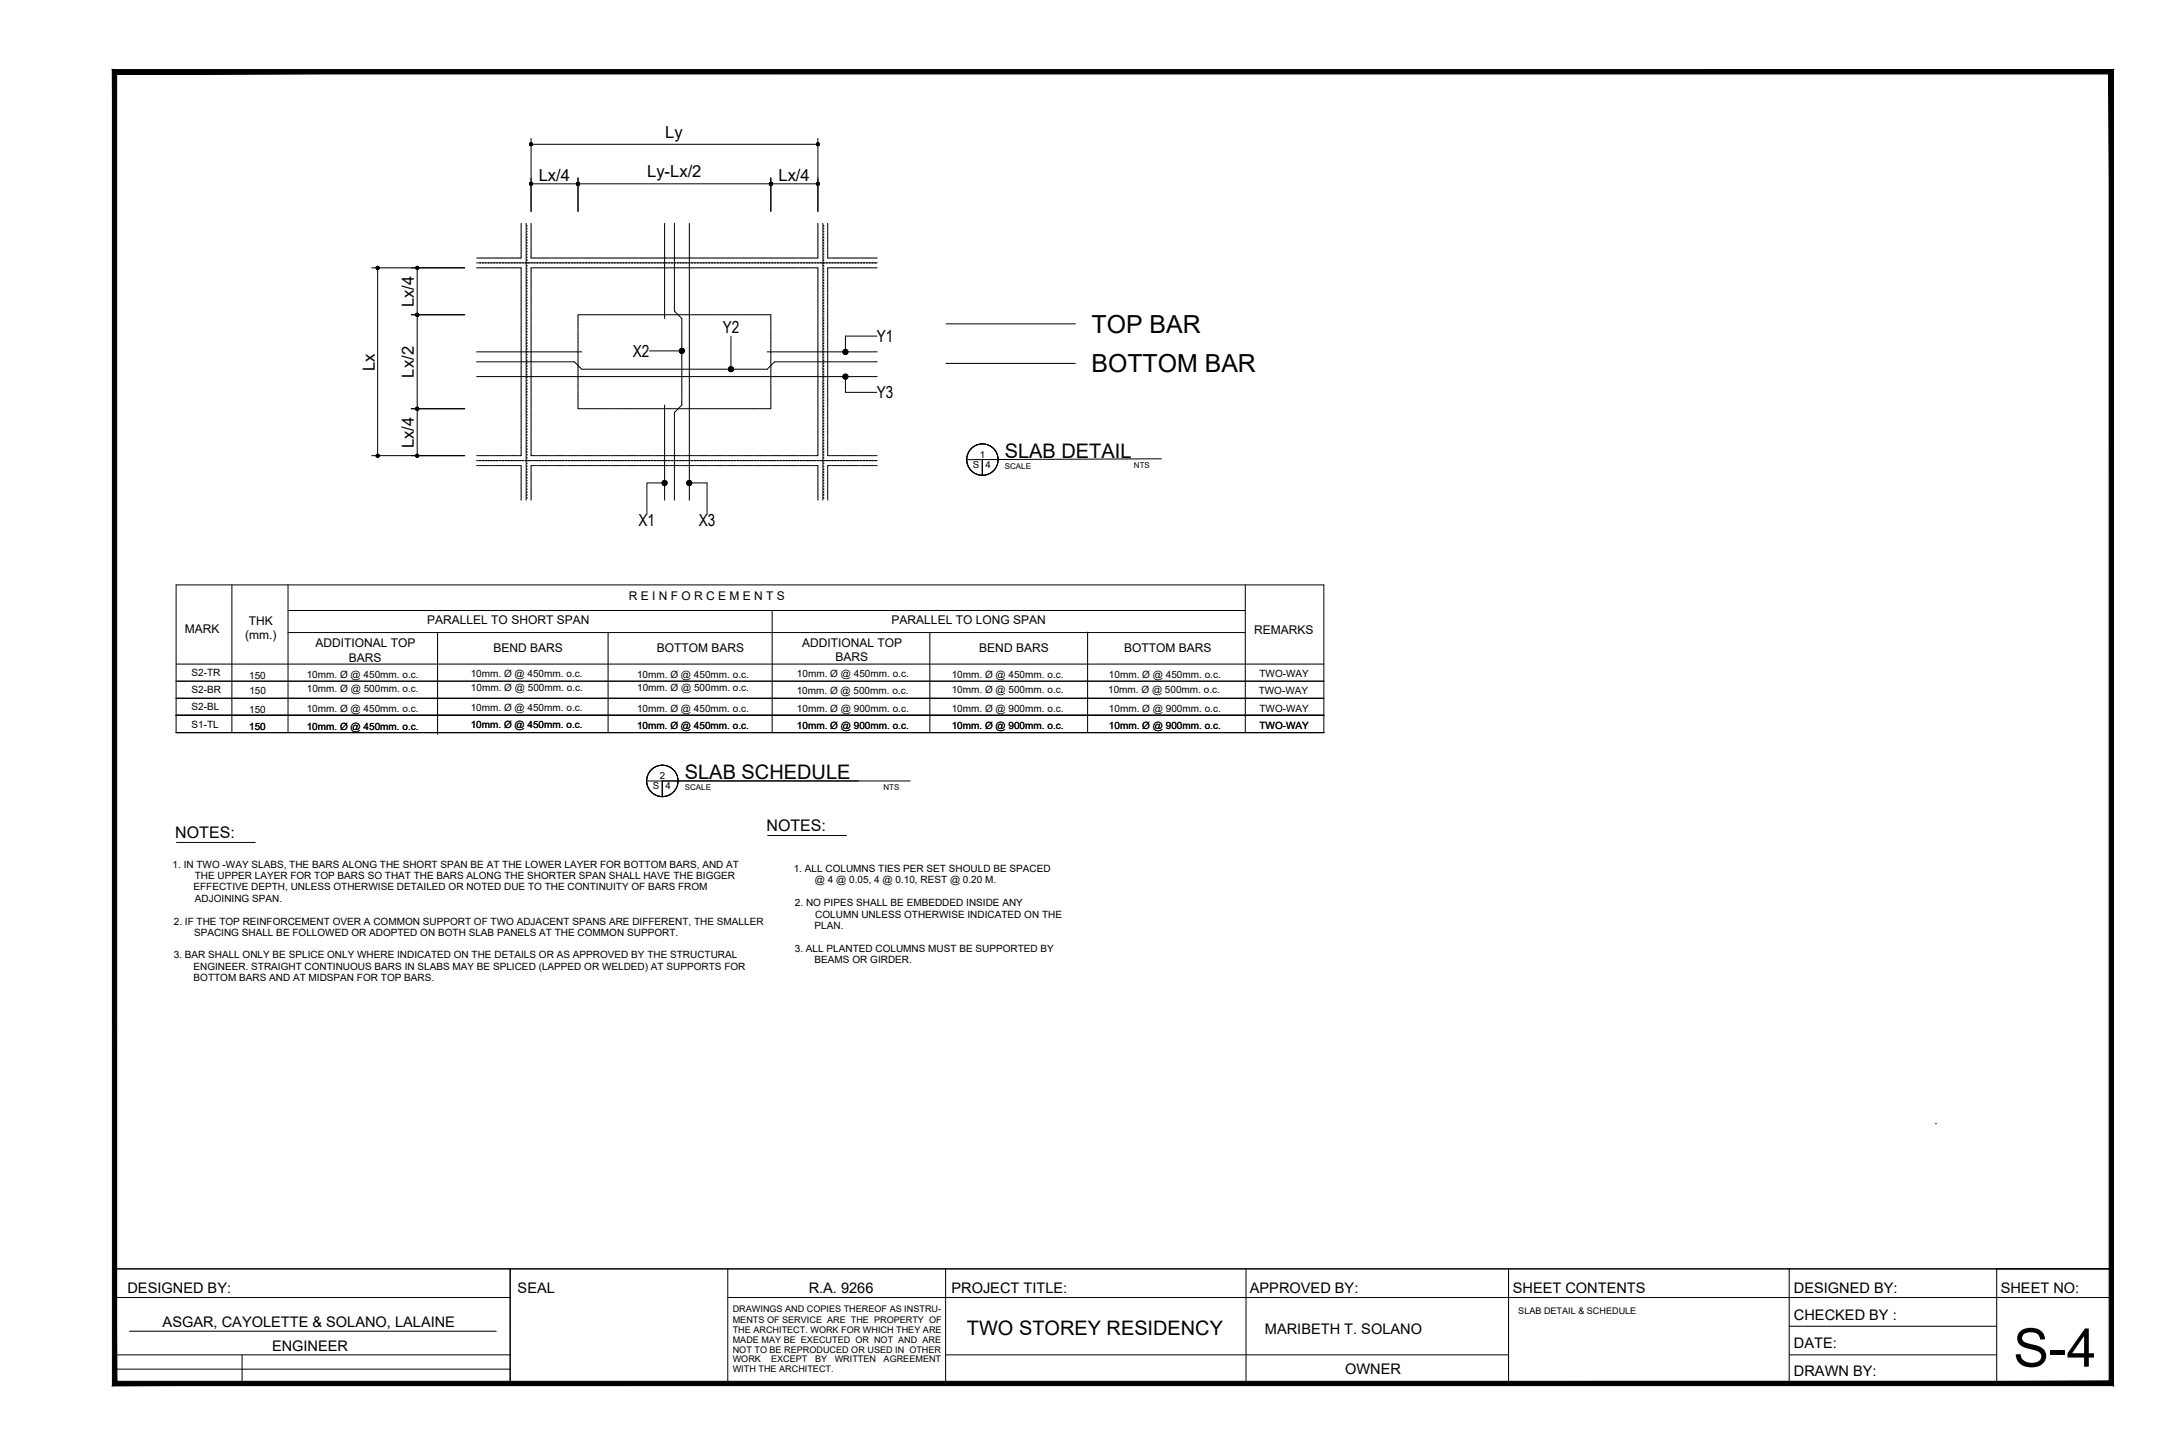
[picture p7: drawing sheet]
<svg xmlns="http://www.w3.org/2000/svg" width="762mm" height="508mm" viewBox="0 0 762 508" stroke-linecap="round" stroke-linejoin="round" font-family="sans-serif">
<defs><g id="words">
<text font-size="18.7" x="702.8" y="477.2">S-4</text>
<g font-size="8.7">
<text x="381" y="116.2">TOP BAR</text>
<text x="381" y="130">BOTTOM BAR</text>
</g>
<g font-size="7">
<text x="350.7" y="159.9">SLAB DETAIL</text>
<text x="239.1" y="272">SLAB SCHEDULE</text>
<text x="337.5" y="466">TWO STOREY RESIDENCY</text>
</g>
<g font-size="5.8">
<text x="232.2" y="48.1">Ly</text>
<text x="188" y="63">Lx/4</text>
<text x="225.9" y="61.9">Ly-Lx/2</text>
<text x="271.7" y="63">Lx/4</text>
<text x="144.5" y="107.3" transform="rotate(-90 144.5 107.3)">Lx/4</text>
<text x="252.3" y="116.2">Y2</text>
<text x="306.1" y="119.4">Y1</text>
<text x="220.9" y="124.6">X2</text>
<text x="130.8" y="129.5" transform="rotate(-90 130.8 129.5)">Lx</text>
<text x="144.5" y="131.8" transform="rotate(-90 144.5 131.8)">Lx/2</text>
<text x="306.1" y="139.1">Y3</text>
<text x="144.5" y="156.5" transform="rotate(-90 144.5 156.5)">Lx/4</text>
<text x="222.9" y="183.7">X1</text>
<text x="243.9" y="183.7">X3</text>
</g>
<g font-size="5.6">
<text x="61.2" y="292.5">NOTES:</text>
<text x="267.5" y="290.2">NOTES:</text>
</g>
<g font-size="5.1">
<text x="44.5" y="451.3">DESIGNED BY:</text>
<text x="180.7" y="451.3">SEAL</text>
<text x="282.3" y="451.3">R.A. 9266</text>
<text x="332.1" y="451.3">PROJECT TITLE:</text>
<text x="436.3" y="451.3">APPROVED BY:</text>
<text x="528.1" y="451.3">SHEET CONTENTS</text>
<text x="626.2" y="451.3">DESIGNED BY:</text>
<text x="698.4" y="451.3">SHEET NO:</text>
<text x="626.2" y="460.9">CHECKED BY :</text>
<text x="56.8" y="463.3">ASGAR, CAYOLETTE &amp; SOLANO, LALAINE</text>
<text x="441.5" y="465.7">MARIBETH T. SOLANO</text>
<text x="95" y="471.6">ENGINEER</text>
<text x="626.2" y="470.7">DATE:</text>
<text x="469.5" y="479.7">OWNER</text>
<text x="626.2" y="480.3">DRAWN BY:</text>
</g>
<g font-size="4.2">
<text x="219.5" y="209.5">R E I N F O R C E M E N T S</text>
<text x="64.6" y="220.9">MARK</text>
<text x="86.9" y="218.1">THK</text>
<text x="149.1" y="217.8">PARALLEL TO SHORT SPAN</text>
<text x="311.2" y="217.8">PARALLEL TO LONG SPAN</text>
<text x="437.8" y="221.3">REMARKS</text>
<text x="85.6" y="223.2">(mm.)</text>
<text x="110.1" y="225.9">ADDITIONAL TOP</text>
<text x="172.3" y="227.8">BEND BARS</text>
<text x="229.2" y="227.6">BOTTOM BARS</text>
<text x="280" y="225.8">ADDITIONAL TOP</text>
<text x="341.8" y="227.7">BEND BARS</text>
<text x="392.4" y="227.7">BOTTOM BARS</text>
<text x="121.7" y="231">BARS</text>
<text x="291.6" y="230.8">BARS</text>
</g>
<g font-size="3.5">
<text x="66.8" y="236.2">S2-TR</text>
<text x="87" y="236.9">150</text>
<text x="107.1" y="236.8">10mm. Ø @ 450mm. o.c.</text>
<text x="164.3" y="236.3">10mm. Ø @ 450mm. o.c.</text>
<text x="222.4" y="236.6">10mm. Ø @ 450mm. o.c.</text>
<text x="278.2" y="236.5">10mm. Ø @ 450mm. o.c.</text>
<text x="332.2" y="236.7">10mm. Ø @ 450mm. o.c.</text>
<text x="387.1" y="236.7">10mm. Ø @ 450mm. o.c.</text>
<text x="439.6" y="236.5">TWO-WAY</text>
<text x="66.8" y="241.9">S2-BR</text>
<text x="87" y="242.4">150</text>
<text x="107.1" y="241.6">10mm. Ø @ 500mm. o.c.</text>
<text x="164.4" y="241.2">10mm. Ø @ 500mm. o.c.</text>
<text x="222.4" y="241.4">10mm. Ø @ 500mm. o.c.</text>
<text x="278.1" y="242.2">10mm. Ø @ 500mm. o.c.</text>
<text x="332.2" y="242.1">10mm. Ø @ 500mm. o.c.</text>
<text x="386.8" y="241.9">10mm. Ø @ 500mm. o.c.</text>
<text x="439.4" y="242.4">TWO-WAY</text>
<text x="66.8" y="247.9">S2-BL</text>
<text x="87" y="248.9">150</text>
<text x="107.1" y="248.8">10mm. Ø @ 450mm. o.c.</text>
<text x="164.3" y="248.3">10mm. Ø @ 450mm. o.c.</text>
<text x="222.4" y="248.5">10mm. Ø @ 450mm. o.c.</text>
<text x="278.2" y="248.5">10mm. Ø @ 900mm. o.c.</text>
<text x="332.2" y="248.6">10mm. Ø @ 900mm. o.c.</text>
<text x="387.1" y="248.7">10mm. Ø @ 900mm. o.c.</text>
<text x="439.6" y="248.5">TWO-WAY</text>
<text x="66.8" y="254.1">S1-TL</text>
<text x="87" y="254.8">150</text>
<text x="107.1" y="254.8">10mm. Ø @ 450mm. o.c.</text>
<text x="164.3" y="254.3">10mm. Ø @ 450mm. o.c.</text>
<text x="222.4" y="254.5">10mm. Ø @ 450mm. o.c.</text>
<text x="278.2" y="254.5">10mm. Ø @ 900mm. o.c.</text>
<text x="332.2" y="254.6">10mm. Ø @ 900mm. o.c.</text>
<text x="387.1" y="254.7">10mm. Ø @ 900mm. o.c.</text>
<text x="439.6" y="254.4">TWO-WAY</text>
<text x="60.2" y="302.9">1. IN TWO -WAY SLABS, THE BARS ALONG THE SHORT SPAN BE AT THE LOWER LAYER FOR BOTTOM BARS, AND AT</text>
<text x="277.1" y="304.5">1. ALL COLUMNS TIES PER SET SHOULD BE SPACED</text>
<text x="67.5" y="310.9">EFFECTIVE DEPTH, UNLESS OTHERWISE DETAILED OR NOTED DUE TO THE CONTINUITY OF BARS FROM</text>
<text x="68" y="306.8">THE UPPER LAYER FOR TOP BARS SO THAT THE BARS ALONG THE SHORTER SPAN SHALL HAVE THE BIGGER</text>
<text x="284.5" y="308.4">@ 4 @ 0.05, 4 @ 0.10, REST @ 0.20 M.</text>
<text x="68" y="314.8">ADJOINING SPAN.</text>
<text x="277.5" y="316.4">2. NO PIPES SHALL BE EMBEDDED INSIDE ANY</text>
<text x="60.7" y="322.8">2. IF THE TOP REINFORCEMENT OVER A COMMON SUPPORT OF TWO ADJACENT SPANS ARE DIFFERENT, THE SMALLER</text>
<text x="284.6" y="320.4">COLUMN UNLESS OTHERWISE INDICATED ON THE</text>
<text x="67.7" y="326.7">SPACING SHALL BE FOLLOWED OR ADOPTED ON BOTH SLAB PANELS AT THE COMMON SUPPORT.</text>
<text x="284.4" y="324.4">PLAN.</text>
<text x="60.6" y="334.6">3. BAR SHALL ONLY BE SPLICE ONLY WHERE INDICATED ON THE DETAILS OR AS APPROVED BY THE STRUCTURAL</text>
<text x="277.5" y="332.3">3. ALL PLANTED COLUMNS MUST BE SUPPORTED BY</text>
<text x="67.5" y="338.5">ENGINEER. STRAIGHT CONTINUOUS BARS IN SLABS MAY BE SPLICED (LAPPED OR WELDED) AT SUPPORTS FOR</text>
<text x="284.4" y="336.2">BEAMS OR GIRDER.</text>
<text x="67.6" y="342.6">BOTTOM BARS AND AT MIDSPAN FOR TOP BARS.</text>
</g>
<g font-size="3.4">
<text x="342" y="159.8">1</text>
<text x="339.6" y="163.5">S</text>
<text x="344" y="163.5">4</text>
<text x="227.8" y="275.6">S</text>
<text x="230.3" y="271.9">2</text>
<text x="232.3" y="275.6">4</text>
</g>
<g font-size="3.2">
<text x="255.8" y="458.2">DRAWINGS AND COPIES THEREOF AS INSTRU-</text>
<text x="255.8" y="461.9">MENTS OF SERVICE ARE THE PROPERTY OF</text>
<text x="530" y="458.8">SLAB DETAIL &amp; SCHEDULE</text>
<text x="255.8" y="465.4">THE ARCHITECT. WORK FOR WHICH THEY ARE</text>
<text x="255.8" y="469">MADE MAY BE EXECUTED OR NOT AND ARE</text>
<text x="255.8" y="472.4">NOT TO BE REPRODUCED OR USED IN OTHER</text>
<text x="255.8" y="475.7">WORK</text>
<text x="255.8" y="478.9">WITH THE ARCHITECT.</text>
<text x="269.2" y="475.7">EXCEPT</text>
<text x="284.5" y="475.7">BY</text>
<text x="291.4" y="475.7">WRITTEN</text>
<text x="308.4" y="475.7">AGREEMENT</text>
</g>
<g font-size="2.8">
<text x="350.7" y="163.6">SCALE</text>
<text x="395.8" y="163.2">NTS</text>
<text x="239.1" y="275.8">SCALE</text>
<text x="308.4" y="275.8">NTS</text>
</g>
</g></defs>
<!-- layer: 0 -->
<path d="M39.2 24.3l1.5 1.5 697-1.5zM40.7 25.8l697-1.5-1.5 1.5zM736.2 25.8l1.5 458v-459.5zM736.2 25.8l1.5 458-1.5-1.5zM39.2 483.8h698.5l-1.5-1.5zM40.7 482.3h695.5l-697 1.5zM39.2 24.3v459.5l1.5-1.5zM39.2 24.3l1.5 1.5v456.5z" fill="#000" stroke="#000" stroke-width=".35"/>
<g fill="none" stroke="#000" stroke-width=".35">
<path d="M40 25.1v457.9M80.9 204.2v51.6M100.5 204.2v51.6M269.5 213.1v42.7M434.7 204.2v51.6M152.7 220.9v35.4M212.3 220.9v34.9M324.6 221v34.8M379.6 220.7v35.1M40 443h697M40 453h138.1M178.1 443v40"/>
<path d="M254 453h483M254 443v40M330.1 443v40M434.9 443v40M526.6 443v40M624.5 443v40M697 443h40v40h-40zM40 473h138.1M40 478h138.1M45.3 464.8h127.9M84.5 473v10M178.1 463h.1"/>
<path d="M330.1 473h196.5M624.5 463h72.5M624.5 473h72.5M40 483v-457.9v457.9"/>
</g>
<!-- layer: Table(Main) -->
<path d="M61.5 204.2h400.6v51.6h-400.6zM100.5 213.1h334.2M61.5 231.9h400.6M61.5 237.8h400.6M100.5 220.9h334.2M61.5 249.8h400.6zM462.1 243.8h-400.6h400.6M462.1 249.8h-400.6h400.6" fill="none" stroke="#000" stroke-width=".35"/>
<!-- layer: Dimension -->
<path d="M185.4 48.3v25.5M185.4 50.4h100.1M285.5 48.3v25.5M185.4 64.2h100.1M201.8 62.1v11.7M269.1 62.1v11.7M129.8 93.5h32.4M131.8 93.5v65.6M145.6 93.5v65.6M143.6 109.9h18.6M129.8 159.1h32.4M143.6 142.7h18.6" fill="none" stroke="#000" stroke-width=".35"/>
<!-- layer: Legend -->
<g fill="#000" stroke="#000" stroke-width=".35">
<path d="M184.9 50.4v.2l.5-.2zM184.9 50.6l.5-.2-.3 .4zM185.4 50.4l-.3 .4 .3 .1z"/>
<path d="M185.4 50.4v.5l.2-.1zM185.4 50.4l.4 .2-.2 .2zM185.4 50.4l.4 .2 .1-.2z"/>
<path d="M185.1 49.9l.3 .5v-.5zM184.9 50.1l.2-.2 .3 .5zM184.9 50.1v.3h.5z"/>
<path d="M185.4 50.4h.5l-.1-.3zM185.6 49.9l.2 .2-.4 .3zM185.4 49.9v.5l.2-.5z"/>
<path d="M285 50.4v.2l.5-.2zM285 50.6l.5-.2-.3 .4zM285.5 50.4l-.3 .4 .3 .1z"/>
<path d="M285.2 49.9l.3 .5v-.5zM285.2 49.9l.3 .5-.5-.3zM285 50.1v.3h.5z"/>
<path d="M285.5 50.4v.5l.2-.1zM285.5 50.4l.4 .2-.2 .2zM285.5 50.4l.4 .2 .1-.2z"/>
<path d="M285.5 50.4h.5l-.1-.3zM285.7 49.9l.2 .2-.4 .3zM285.5 49.9v.5l.2-.5z"/>
<path d="M184.9 64.2v.2l.5-.2zM184.9 64.4l.5-.2-.3 .4zM185.4 64.2l-.3 .4 .3 .1z"/>
<path d="M185.4 64.2v.5l.2-.1zM185.4 64.2l.4 .2-.2 .2zM185.4 64.2l.4 .2 .1-.2z"/>
<path d="M185.1 63.7l.3 .5v-.5zM185.1 63.7l.3 .5-.5-.3zM184.9 63.9v.3h.5z"/>
<path d="M185.4 64.2h.5l-.1-.3zM185.6 63.7l.2 .2-.4 .3zM185.4 63.7v.5l.2-.5z"/>
<path d="M201.3 64.2v.2l.5-.2zM201.3 64.4l.5-.2-.3 .4zM201.8 64.2l-.3 .4 .3 .1z"/>
<path d="M201.3 64.2v.2l.5-.2zM201.3 64.4l.5-.2-.3 .4zM201.8 64.2l-.3 .4 .3 .1z"/>
<path d="M201.8 64.2v.5l.2-.1zM201.8 64.2l.4 .2-.2 .2zM201.8 64.2l.4 .2 .1-.2z"/>
<path d="M201.5 63.7l.3 .5v-.5zM201.5 63.7l.3 .5-.5-.3zM201.3 63.9v.3h.5z"/>
<path d="M201.5 63.7l.3 .5v-.5zM201.5 63.7l.3 .5-.5-.3zM201.3 63.9v.3h.5z"/>
<path d="M201.8 64.2v.5l.2-.1zM201.8 64.2l.4 .2-.2 .2zM201.8 64.2l.4 .2 .1-.2z"/>
<path d="M201.8 64.2h.5l-.1-.3zM202 63.7l.2 .2-.4 .3zM201.8 63.7v.5l.2-.5z"/>
<path d="M201.8 64.2h.5l-.1-.3zM202 63.7l.2 .2-.4 .3zM201.8 63.7v.5l.2-.5z"/>
<path d="M268.6 64.2v.2l.5-.2zM268.6 64.4l.5-.2-.3 .4zM269.1 64.2l-.3 .4 .3 .1z"/>
<path d="M268.6 64.2v.2l.5-.2zM268.6 64.4l.5-.2-.3 .4zM269.1 64.2l-.3 .4 .3 .1z"/>
<path d="M269.1 64.2v.5l.3-.1zM269.1 64.2l.4 .2-.1 .2zM269.1 64.2l.4 .2 .1-.2z"/>
<path d="M268.8 63.7l.3 .5v-.5zM268.8 63.7l.3 .5-.5-.3zM268.6 63.9v.3h.5z"/>
<path d="M268.8 63.7l.3 .5v-.5zM268.8 63.7l.3 .5-.5-.3zM268.6 63.9v.3h.5z"/>
<path d="M269.1 64.2v.5l.3-.1zM269.1 64.2l.4 .2-.1 .2zM269.1 64.2l.4 .2 .1-.2z"/>
<path d="M269.1 64.2h.5l-.1-.3zM269.4 63.7l.1 .2-.4 .3zM269.1 63.7v.5l.3-.5z"/>
<path d="M269.1 64.2h.5l-.1-.3zM269.4 63.7l.1 .2-.4 .3zM269.1 63.7v.5l.3-.5z"/>
<path d="M285 64.2v.2l.5-.2zM285 64.4l.5-.2-.3 .4zM285.5 64.2l-.3 .4 .3 .1z"/>
<path d="M285.2 63.7l.3 .5v-.5zM285.2 63.7l.3 .5-.5-.3zM285 63.9v.3h.5z"/>
<path d="M285.5 64.2v.5l.2-.1zM285.5 64.2l.4 .2-.2 .2zM285.5 64.2l.4 .2 .1-.2z"/>
<path d="M285.5 64.2h.5l-.1-.3zM285.7 63.7l.2 .2-.4 .3zM285.5 63.7v.5l.2-.5z"/>
<path d="M131.3 93.5l.1 .3 .4-.3zM131.4 93.8l.4-.3-.2 .5zM131.8 93.5l-.2 .5h.2z"/>
<path d="M131.6 93.1l.2 .4v-.5zM131.4 93.3l.2-.2 .2 .4zM131.4 93.3l-.1 .2h.5z"/>
<path d="M131.8 93.5v.5h.3zM131.8 93.5l.5 .3-.2 .2zM131.8 93.5l.5 .3v-.3z"/>
<path d="M131.8 93.5h.5v-.2zM132.1 93.1l.2 .2-.5 .2zM131.8 93v.5l.3-.4z"/>
<path d="M145.1 93.5l.1 .3 .4-.3zM145.2 93.8l.4-.3-.2 .5zM145.6 93.5l-.2 .5h.2z"/>
<path d="M145.4 93.1l.2 .4v-.5zM145.2 93.3l.2-.2 .2 .4zM145.2 93.3l-.1 .2h.5z"/>
<path d="M145.6 93.5v.5h.3zM145.6 93.5l.5 .3-.2 .2zM145.6 93.5l.5 .3 .1-.3z"/>
<path d="M145.6 93.5h.6l-.1-.2zM145.9 93.1l.2 .2-.5 .2zM145.6 93v.5l.3-.4z"/>
<path d="M145.1 109.9l.1 .3 .4-.3zM145.2 110.2l.4-.3-.2 .5zM145.6 109.9l-.2 .5h.2z"/>
<path d="M145.1 109.9l.1 .3 .4-.3zM145.2 110.2l.4-.3-.2 .5zM145.6 109.9l-.2 .5h.2z"/>
<path d="M145.4 109.5l.2 .4v-.5zM145.4 109.5l.2 .4-.4-.3zM145.2 109.6l-.1 .3h.5z"/>
<path d="M145.6 109.9v.5h.3zM145.6 109.9l.5 .3-.2 .2zM145.6 109.9l.5 .3 .1-.3z"/>
<path d="M145.6 109.9v.5h.3zM145.6 109.9l.5 .3-.2 .2zM145.6 109.9l.5 .3 .1-.3z"/>
<path d="M145.4 109.5l.2 .4v-.5zM145.4 109.5l.2 .4-.4-.3zM145.2 109.6l-.1 .3h.5z"/>
<path d="M145.6 109.9h.6l-.1-.3zM145.9 109.5l.2 .1-.5 .3zM145.6 109.4v.5l.3-.4z"/>
<path d="M145.6 109.9h.6l-.1-.3zM145.9 109.5l.2 .1-.5 .3zM145.6 109.4v.5l.3-.4z"/>
<path d="M131.3 159.1l.1 .3 .4-.3zM131.4 159.4l.4-.3-.2 .5zM131.8 159.1l-.2 .5h.2z"/>
<path d="M131.8 159.1v.5h.3zM131.8 159.1l.5 .3-.2 .2zM131.8 159.1l.5 .3v-.3z"/>
<path d="M131.6 158.7l.2 .4v-.5zM131.4 158.8l.2-.1 .2 .4zM131.4 158.8l-.1 .3h.5z"/>
<path d="M131.8 159.1h.5v-.3zM132.1 158.7l.2 .1-.5 .3zM131.8 158.6v.5l.3-.4z"/>
<path d="M145.1 142.7l.1 .3 .4-.3zM145.2 143l.4-.3-.2 .5zM145.6 142.7l-.2 .5h.2z"/>
<path d="M145.1 159.1l.1 .3 .4-.3zM145.2 159.4l.4-.3-.2 .5zM145.6 159.1l-.2 .5h.2z"/>
<path d="M145.1 142.7l.1 .3 .4-.3zM145.2 143l.4-.3-.2 .5zM145.6 142.7l-.2 .5h.2z"/>
<path d="M145.6 142.7v.5h.3zM145.6 142.7l.5 .3-.2 .2zM145.6 142.7l.5 .3 .1-.3z"/>
<path d="M145.4 142.3l.2 .4v-.5zM145.4 142.3l.2 .4-.4-.2zM145.2 142.5l-.1 .2h.5z"/>
<path d="M145.6 159.1v.5h.3zM145.6 159.1l.5 .3-.2 .2zM145.6 159.1l.5 .3 .1-.3z"/>
<path d="M145.4 158.7l.2 .4v-.5zM145.4 158.7l.2 .4-.4-.3zM145.2 158.8l-.1 .3h.5z"/>
<path d="M145.4 142.3l.2 .4v-.5zM145.4 142.3l.2 .4-.4-.2zM145.2 142.5l-.1 .2h.5z"/>
<path d="M145.6 142.7v.5h.3zM145.6 142.7l.5 .3-.2 .2zM145.6 142.7l.5 .3 .1-.3z"/>
<path d="M145.6 142.7h.6l-.1-.2zM145.9 142.3l.2 .2-.5 .2zM145.6 142.2v.5l.3-.4z"/>
<path d="M145.6 159.1h.6l-.1-.3zM145.9 158.7l.2 .1-.5 .3zM145.6 158.6v.5l.3-.4z"/>
<path d="M145.6 142.7h.6l-.1-.2zM145.9 142.3l.2 .2-.5 .2zM145.6 142.2v.5l.3-.4z"/>
</g>
<!-- layer: Beam -->
<g fill="none" stroke="#000" stroke-width=".35">
<path d="M181.9 78v.1M181.9 78.3v.2M181.9 78.7v.2M181.9 79v.3M181.9 79.4v.3M181.9 79.8v.2M185.4 78v.1M185.4 78.3v.2M185.4 78.7v.2M185.4 79v.3M185.4 79.4v.3M185.4 79.8v.2"/>
<path d="M285.5 78v.1M285.5 78.3v.2M285.5 78.7v.2M285.5 79v.3M285.5 79.4v.3M285.5 79.8v.2M288.9 78v.1M288.9 78.3v.2M288.9 78.7v.2M288.9 79v.3M288.9 79.4v.3M288.9 79.8v.2"/>
<path d="M166.4 93.5h.2M166.4 90.1h.2M166.7 93.5h.3M166.7 90.1h.3M167.1 93.5h.2M167.1 90.1h.2M167.5 93.5h.2M167.5 90.1h.2M167.9 93.5h.2M167.9 90.1h.2M168.2 93.5h.2M168.2 90.1h.2"/>
<path d="M168.6 93.5h.2M168.6 90.1h.2M169 93.5h.2M169 90.1h.2M169.3 93.5h.3M169.3 90.1h.3M169.7 93.5h.3M169.7 90.1h.3M170.1 93.5h.2M170.1 90.1h.2M170.5 93.5h.2M170.5 90.1h.2"/>
<path d="M170.9 93.5h.2M170.9 90.1h.2M171.2 93.5h.2M171.2 90.1h.2M171.6 93.5h.2M171.6 90.1h.2M172 93.5h.2M172 90.1h.2M172.3 93.5h.3M172.3 90.1h.3M172.7 93.5h.3M172.7 90.1h.3"/>
<path d="M173.1 93.5h.3M173.1 90.1h.3M173.5 93.5h.6M173.5 90.1h.6M174.2 93.5h.3M174.2 90.1h.3M174.6 93.5h.2M174.6 90.1h.2M175 93.5h.2M175 90.1h.2M175.3 93.5h.3M175.3 90.1h.3"/>
<path d="M175.7 93.5h.3M175.7 90.1h.3M176.1 93.5h.6M176.1 90.1h.6M176.8 93.5h.3M176.8 90.1h.3M177.2 93.5h.3M177.2 90.1h.3M177.6 93.5h.2M177.6 90.1h.2M178 93.5h.2M178 90.1h.2"/>
<path d="M178.4 93.5h.2M178.4 90.1h.2M178.7 93.5h.6M178.7 90.1h.6M179.5 93.5h.2M179.5 90.1h.2M179.8 93.5h.3M179.8 90.1h.3M180.2 93.5h.3M180.2 90.1h.3M180.6 93.5h.2M180.6 90.1h.2"/>
<path d="M181 93.5h.2M181 90.1h.2M181.4 93.5h.5v.3M181.9 89.9l-.5 .2M181.9 80.1v.3M181.9 80.5v.3M181.9 80.9v.3M181.9 81.3v.2M181.9 81.7v.2M181.9 82v.3M181.9 82.4v.2M181.9 82.8v.2"/>
<path d="M181.9 83.1v.3M181.9 83.5v.3M181.9 83.9v.3M181.9 84.3v.2M181.9 84.7v.2M181.9 85v.3M181.9 85.4v.2M181.9 85.8v.2M181.9 86.1v.3M181.9 86.5v.3M181.9 86.9v.3M181.9 87.3v.2"/>
<path d="M181.9 87.7v.2M181.9 88v.3M181.9 88.4v.2M181.9 88.8v.2M181.9 89.2v.2M181.9 89.5v.3M181.9 93.9v.3M181.9 94.3v.3M181.9 94.7v.3M181.9 95.1v.2M181.9 95.5v.2M181.9 95.8v.3"/>
<path d="M181.9 96.2v.2M181.9 96.6v.2M181.9 96.9v.3M181.9 97.3v.3M181.9 97.7v.3M181.9 98.1v.2M181.9 98.4v.3M181.9 98.8v.3M181.9 99.2v.2M181.9 99.6v.2M181.9 99.9v.3M185.4 89.9l.3 .2"/>
<path d="M185.4 80.1v.3M185.4 80.5v.3M185.4 80.9v.3M185.4 81.3v.2M185.4 81.7v.2M185.4 82v.3M185.4 82.4v.2M185.4 82.8v.2M185.4 83.1v.3M185.4 83.5v.3M185.4 83.9v.3M185.4 84.3v.2"/>
<path d="M185.4 84.7v.2M185.4 85v.3M185.4 85.4v.2M185.4 85.8v.2M185.4 86.1v.3M185.4 86.5v.3M185.4 86.9v.3M185.4 87.3v.2M185.4 87.7v.2M185.4 88v.3M185.4 88.4v.2M185.4 88.8v.2"/>
<path d="M185.4 89.2v.2M185.4 89.5v.3M185.4 93.9v.3M185.4 94.3v.3M185.4 94.7v.3M185.4 95.1v.2M185.4 95.5v.2M185.4 95.8v.3M185.4 96.2v.2M185.4 96.6v.2M185.4 96.9v.3M185.4 97.3v.3"/>
<path d="M185.4 97.7v.3M185.4 98.1v.2M185.4 98.4v.3M185.4 98.8v.3M185.4 99.2v.2M185.4 99.6v.2M185.4 99.9v.3M185.7 93.5h-.3v.3M185.8 93.5h.3M185.8 90.1h.3M186.2 93.5h.2M186.2 90.1h.2"/>
<path d="M186.6 93.5h.2M186.6 90.1h.2M186.9 93.5h.3M186.9 90.1h.3M187.3 93.5h.2M187.3 90.1h.2M187.7 93.5h.2M187.7 90.1h.2M188 93.5h.3M188 90.1h.3M188.4 93.5h.3M188.4 90.1h.3"/>
<path d="M188.8 93.5h.3M188.8 90.1h.3M189.2 93.5h.2M189.2 90.1h.2M189.6 93.5h.2M189.6 90.1h.2M189.9 93.5h.3M189.9 90.1h.3M190.3 93.5h.2M190.3 90.1h.2M190.7 93.5h.2M190.7 90.1h.2"/>
<path d="M191.1 93.5h.2M191.1 90.1h.2M191.4 93.5h.3M191.4 90.1h.3M191.8 93.5h.3M191.8 90.1h.3M192.2 93.5h.2M192.2 90.1h.2M192.6 93.5h.2M192.6 90.1h.2M192.9 93.5h.3M192.9 90.1h.3"/>
<path d="M193.3 93.5h.2M193.3 90.1h.2M193.7 93.5h.2M193.7 90.1h.2M194.1 93.5h.2M194.1 90.1h.2M194.4 93.5h.3M194.4 90.1h.3M194.8 93.5h.3M194.8 90.1h.3M195.2 93.5h.2M195.2 90.1h.2"/>
<path d="M195.5 93.5h.3M195.5 90.1h.3M195.9 93.5h.3M195.9 90.1h.3M196.3 93.5h.3M196.3 90.1h.3M196.7 93.5h.2M196.7 90.1h.2M197.1 93.5h.2M197.1 90.1h.2M197.4 93.5h.3M197.4 90.1h.3"/>
<path d="M197.8 93.5h.2M197.8 90.1h.2M198.2 93.5h.2M198.2 90.1h.2M198.5 93.5h.3M198.5 90.1h.3M198.9 93.5h.3M198.9 90.1h.3M199.3 93.5h.3M199.3 90.1h.3M199.7 93.5h.2M199.7 90.1h.2"/>
<path d="M200.1 93.5h.2M200.1 90.1h.2M200.4 93.5h.3M200.4 90.1h.3M200.8 93.5h.2M200.8 90.1h.2M201.2 93.5h.2M201.2 90.1h.2M201.5 93.5h.3M201.5 90.1h.3M201.9 93.5h.3M201.9 90.1h.3"/>
<path d="M202.3 93.5h.3M202.3 90.1h.3M202.7 93.5h.2M202.7 90.1h.2M203.1 93.5h.2M203.1 90.1h.2M203.4 93.5h.3M203.4 90.1h.3M203.8 93.5h.2M203.8 90.1h.2M204.2 93.5h.2M204.2 90.1h.2"/>
<path d="M204.6 93.5h.2M204.6 90.1h.2M204.9 93.5h.3M204.9 90.1h.3M205.3 93.5h.3M205.3 90.1h.3M205.7 93.5h.2M205.7 90.1h.2M206 93.5h.3M206 90.1h.3M206.4 93.5h.3M206.4 90.1h.3"/>
<path d="M206.8 93.5h.3M206.8 90.1h.3M207.2 93.5h.2M207.2 90.1h.2M207.6 93.5h.2M207.6 90.1h.2M207.9 93.5h.3M207.9 90.1h.3M208.3 93.5h.2M208.3 90.1h.2M208.7 93.5h.2M208.7 90.1h.2"/>
<path d="M209 93.5h.3M209 90.1h.3M209.4 93.5h.3M209.4 90.1h.3M209.8 93.5h.3M209.8 90.1h.3M210.2 93.5h.2M210.2 90.1h.2M210.6 93.5h.2M210.6 90.1h.2M210.9 93.5h.3M210.9 90.1h.3"/>
<path d="M211.3 93.5h.2M211.3 90.1h.2M211.7 93.5h.2M211.7 90.1h.2M212 93.5h.3M212 90.1h.3M212.4 93.5h.3M212.4 90.1h.3M212.8 93.5h.3M212.8 90.1h.3M213.2 93.5h.2M213.2 90.1h.2"/>
<path d="M213.6 93.5h.2M213.6 90.1h.2M213.9 93.5h.3M213.9 90.1h.3M214.3 93.5h.2M214.3 90.1h.2M214.7 93.5h.2M214.7 90.1h.2M215.1 93.5h.2M215.1 90.1h.2M215.4 93.5h.3M215.4 90.1h.3"/>
<path d="M215.8 93.5h.3M215.8 90.1h.3M216.2 93.5h.2M216.2 90.1h.2M216.5 93.5h.3M216.5 90.1h.3M216.9 93.5h.3M216.9 90.1h.3M217.3 93.5h.3M217.3 90.1h.3M217.7 93.5h.2M217.7 90.1h.2"/>
<path d="M218.1 93.5h.2M218.1 90.1h.2M218.4 93.5h.3M218.4 90.1h.3M218.8 93.5h.6M218.8 90.1h.6M219.5 93.5h.3M219.5 90.1h.3M219.9 93.5h.3M219.9 90.1h.3M220.3 93.5h.3M220.3 90.1h.3"/>
<path d="M220.7 93.5h.2M220.7 90.1h.2M221.1 93.5h.2M221.1 90.1h.2M221.4 93.5h.6M221.4 90.1h.6M222.2 93.5h.2M222.2 90.1h.2M222.5 93.5h.3M222.5 90.1h.3M222.9 93.5h.3M222.9 90.1h.3"/>
<path d="M223.3 93.5h.3M223.3 90.1h.3M223.7 93.5h.2M223.7 90.1h.2M224.1 93.5h.6M224.1 90.1h.6M224.8 93.5h.2M224.8 90.1h.2M225.2 93.5h.2M225.2 90.1h.2M225.6 93.5h.2M225.6 90.1h.2"/>
<path d="M225.9 93.5h.3M225.9 90.1h.3M226.3 93.5h.3M226.3 90.1h.3M226.7 93.5h.6M226.7 90.1h.6M227.4 93.5h.3M227.4 90.1h.3M227.8 93.5h.2M227.8 90.1h.2M228.2 93.5h.2M228.2 90.1h.2"/>
<path d="M228.6 93.5h.2M228.6 90.1h.2M228.9 93.5h.3M228.9 90.1h.3M229.3 93.5h.6M229.3 90.1h.6M230 93.5h.3M230 90.1h.3M230.4 93.5h.3M230.4 90.1h.3M230.8 93.5h.3M230.8 90.1h.3"/>
<path d="M231.2 93.5h.2M231.2 90.1h.2M231.6 93.5h.2M231.6 90.1h.2M231.9 93.5h.6M231.9 90.1h.6M232.7 93.5h.2M232.7 90.1h.2M233 93.5h.3M233 90.1h.3M233.4 93.5h.3M233.4 90.1h.3"/>
<path d="M233.8 93.5h.3M233.8 90.1h.3M234.2 93.5h.2M234.2 90.1h.2M234.6 93.5h.2M234.6 90.1h.2M234.9 93.5h.3M234.9 90.1h.3M235.3 93.5h.2M235.3 90.1h.2M235.7 93.5h.2M235.7 90.1h.2"/>
<path d="M236.1 93.5h.2M236.1 90.1h.2M236.4 93.5h.3M236.4 90.1h.3M236.8 93.5h.3M236.8 90.1h.3M237.2 93.5h.2M237.2 90.1h.2M237.6 93.5h.2M237.6 90.1h.2M237.9 93.5h.3M237.9 90.1h.3"/>
<path d="M238.3 93.5h.2M238.3 90.1h.2M238.7 93.5h.2M238.7 90.1h.2M239.1 93.5h.2M239.1 90.1h.2M239.4 93.5h.3M239.4 90.1h.3M239.8 93.5h.3M239.8 90.1h.3M240.2 93.5h.2M240.2 90.1h.2"/>
<path d="M240.5 93.5h.3M240.5 90.1h.3M240.9 93.5h.3M240.9 90.1h.3M241.3 93.5h.3M241.3 90.1h.3M241.7 93.5h.2M241.7 90.1h.2M242.1 93.5h.2M242.1 90.1h.2M242.4 93.5h.3M242.4 90.1h.3"/>
<path d="M242.8 93.5h.2M242.8 90.1h.2M243.2 93.5h.2M243.2 90.1h.2M243.5 93.5h.3M243.5 90.1h.3M243.9 93.5h.3M243.9 90.1h.3M244.3 93.5h.3M244.3 90.1h.3M244.7 93.5h.2M244.7 90.1h.2"/>
<path d="M245.1 93.5h.2M245.1 90.1h.2M245.4 93.5h.3M245.4 90.1h.3M245.8 93.5h.2M245.8 90.1h.2M246.2 93.5h.2M246.2 90.1h.2M246.5 93.5h.3M246.5 90.1h.3M246.9 93.5h.3M246.9 90.1h.3"/>
<path d="M247.3 93.5h.3M247.3 90.1h.3M247.7 93.5h.2M247.7 90.1h.2M248.1 93.5h.2M248.1 90.1h.2M248.4 93.5h.3M248.4 90.1h.3M248.8 93.5h.2M248.8 90.1h.2M249.2 93.5h.2M249.2 90.1h.2"/>
<path d="M249.6 93.5h.2M249.6 90.1h.2M249.9 93.5h.3M249.9 90.1h.3M250.3 93.5h.3M250.3 90.1h.3M250.7 93.5h.2M250.7 90.1h.2M251 93.5h.3M251 90.1h.3M251.4 93.5h.3M251.4 90.1h.3"/>
<path d="M251.8 93.5h.3M251.8 90.1h.3M252.2 93.5h.2M252.2 90.1h.2M252.6 93.5h.2M252.6 90.1h.2M252.9 93.5h.3M252.9 90.1h.3M253.3 93.5h.2M253.3 90.1h.2M253.7 93.5h.2M253.7 90.1h.2"/>
<path d="M254 93.5h.3M254 90.1h.3M254.4 93.5h.3M254.4 90.1h.3M254.8 93.5h.3M254.8 90.1h.3M255.2 93.5h.2M255.2 90.1h.2M255.6 93.5h.2M255.6 90.1h.2M255.9 93.5h.3M255.9 90.1h.3"/>
<path d="M256.3 93.5h.2M256.3 90.1h.2M256.7 93.5h.2M256.7 90.1h.2M257 93.5h.3M257 90.1h.3M257.4 93.5h.3M257.4 90.1h.3M257.8 93.5h.3M257.8 90.1h.3M258.2 93.5h.2M258.2 90.1h.2"/>
<path d="M258.6 93.5h.2M258.6 90.1h.2M258.9 93.5h.3M258.9 90.1h.3M259.3 93.5h.2M259.3 90.1h.2M259.7 93.5h.2M259.7 90.1h.2M260.1 93.5h.2M260.1 90.1h.2M260.4 93.5h.3M260.4 90.1h.3"/>
<path d="M260.8 93.5h.3M260.8 90.1h.3M261.2 93.5h.2M261.2 90.1h.2M261.5 93.5h.3M261.5 90.1h.3M261.9 93.5h.3M261.9 90.1h.3M262.3 93.5h.3M262.3 90.1h.3M262.7 93.5h.2M262.7 90.1h.2"/>
<path d="M263.1 93.5h.2M263.1 90.1h.2M263.4 93.5h.3M263.4 90.1h.3M263.8 93.5h.2M263.8 90.1h.2M264.2 93.5h.2M264.2 90.1h.2M264.5 93.5h.3M264.5 90.1h.3M264.9 93.5h.3M264.9 90.1h.3"/>
<path d="M265.3 93.5h.3M265.3 90.1h.3M265.7 93.5h.2M265.7 90.1h.2M266.1 93.5h.2M266.1 90.1h.2M266.4 93.5h.6M266.4 90.1h.6M267.2 93.5h.2M267.2 90.1h.2M267.5 93.5h.3M267.5 90.1h.3"/>
<path d="M267.9 93.5h.3M267.9 90.1h.3M268.3 93.5h.3M268.3 90.1h.3M268.7 93.5h.2M268.7 90.1h.2M269.1 93.5h.6M269.1 90.1h.6M269.8 93.5h.2M269.8 90.1h.2M270.2 93.5h.2M270.2 90.1h.2"/>
<path d="M270.6 93.5h.2M270.6 90.1h.2M270.9 93.5h.3M270.9 90.1h.3M271.3 93.5h.3M271.3 90.1h.3M271.7 93.5h.6M271.7 90.1h.6M272.4 93.5h.3M272.4 90.1h.3M272.8 93.5h.2M272.8 90.1h.2"/>
<path d="M273.2 93.5h.2M273.2 90.1h.2M273.6 93.5h.2M273.6 90.1h.2M273.9 93.5h.3M273.9 90.1h.3M274.3 93.5h.6M274.3 90.1h.6M275 93.5h.3M275 90.1h.3M275.4 93.5h.3M275.4 90.1h.3"/>
<path d="M275.8 93.5h.3M275.8 90.1h.3M276.2 93.5h.2M276.2 90.1h.2M276.6 93.5h.2M276.6 90.1h.2M276.9 93.5h.6M276.9 90.1h.6M277.7 93.5h.2M277.7 90.1h.2M278 93.5h.3M278 90.1h.3"/>
<path d="M278.4 93.5h.3M278.4 90.1h.3M278.8 93.5h.3M278.8 90.1h.3M279.2 93.5h.2M279.2 90.1h.2M279.6 93.5h.6M279.6 90.1h.6M280.3 93.5h.2M280.3 90.1h.2M280.7 93.5h.2M280.7 90.1h.2"/>
<path d="M281.1 93.5h.2M281.1 90.1h.2M281.4 93.5h.3M281.4 90.1h.3M281.8 93.5h.3M281.8 90.1h.3M282.2 93.5h.2M282.2 90.1h.2M282.6 93.5h.2M282.6 90.1h.2M282.9 93.5h.3M282.9 90.1h.3"/>
<path d="M283.3 93.5h.2M283.3 90.1h.2M283.7 93.5h.2M283.7 90.1h.2M284.1 93.5h.2M284.1 90.1h.2M284.4 93.5h.3M284.4 90.1h.3M284.8 93.5h.3M284.8 90.1h.3M285.2 93.5h.3v.3M285.5 89.9l-.3 .2"/>
<path d="M285.5 80.1v.3M285.5 80.5v.3M285.5 80.9v.3M285.5 81.3v.2M285.5 81.7v.2M285.5 82v.3M285.5 82.4v.2M285.5 82.8v.2M285.5 83.1v.3M285.5 83.5v.3M285.5 83.9v.3M285.5 84.3v.2"/>
<path d="M285.5 84.7v.2M285.5 85v.3M285.5 85.4v.2M285.5 85.8v.2M285.5 86.1v.3M285.5 86.5v.3M285.5 86.9v.3M285.5 87.3v.2M285.5 87.7v.2M285.5 88v.3M285.5 88.4v.2M285.5 88.8v.2"/>
<path d="M285.5 89.2v.2M285.5 89.5v.3M285.5 93.9v.3M285.5 94.3v.3M285.5 94.7v.3M285.5 95.1v.2M285.5 95.5v.2M285.5 95.8v.3M285.5 96.2v.2M285.5 96.6v.2M285.5 96.9v.3M285.5 97.3v.3"/>
<path d="M285.5 97.7v.3M285.5 98.1v.2M285.5 98.4v.3M285.5 98.8v.3M285.5 99.2v.2M285.5 99.6v.2M285.5 99.9v.3M288.9 89.9l.2 .2M288.9 80.1v.3M288.9 80.5v.3M288.9 80.9v.3M288.9 81.3v.2"/>
<path d="M288.9 81.7v.2M288.9 82v.3M288.9 82.4v.2M288.9 82.8v.2M288.9 83.1v.3M288.9 83.5v.3M288.9 83.9v.3M288.9 84.3v.2M288.9 84.7v.2M288.9 85v.3M288.9 85.4v.2M288.9 85.8v.2"/>
<path d="M288.9 86.1v.3M288.9 86.5v.3M288.9 86.9v.3M288.9 87.3v.2M288.9 87.7v.2M288.9 88v.3M288.9 88.4v.2M288.9 88.8v.2M288.9 89.2v.2M288.9 89.5v.3M288.9 93.9v.3M288.9 94.3v.3"/>
<path d="M288.9 94.7v.3M288.9 95.1v.2M288.9 95.5v.2M288.9 95.8v.3M288.9 96.2v.2M288.9 96.6v.2M288.9 96.9v.3M288.9 97.3v.3M288.9 97.7v.3M288.9 98.1v.2M288.9 98.4v.3M288.9 98.8v.3"/>
<path d="M288.9 99.2v.2M288.9 99.6v.2M288.9 99.9v.3M289.1 93.5l-.2 .3M289.2 93.5h.2M289.2 90.1h.2M289.6 93.5h.2M289.6 90.1h.2M289.9 93.5h.3M289.9 90.1h.3M290.3 93.5h.3M290.3 90.1h.3"/>
<path d="M290.7 93.5h.3M290.7 90.1h.3M291.1 93.5h.6M291.1 90.1h.6M291.8 93.5h.3M291.8 90.1h.3M292.2 93.5h.2M292.2 90.1h.2M292.6 93.5h.2M292.6 90.1h.2M292.9 93.5h.3M292.9 90.1h.3"/>
<path d="M293.3 93.5h.3M293.3 90.1h.3M293.7 93.5h.3M293.7 90.1h.3M294.1 93.5h.2M294.1 90.1h.2M294.4 93.5h.3M294.4 90.1h.3M294.8 93.5h.3M294.8 90.1h.3M295.2 93.5h.2M295.2 90.1h.2"/>
<path d="M295.6 93.5h.2M295.6 90.1h.2M296 93.5h.2M296 90.1h.2M296.3 93.5h.3M296.3 90.1h.3M296.7 93.5h.2M296.7 90.1h.2M297.1 93.5h.2M297.1 90.1h.2M297.4 93.5h.3M297.4 90.1h.3"/>
<path d="M297.8 93.5h.3M297.8 90.1h.3M298.2 93.5h.2M298.2 90.1h.2M298.6 93.5h.2M298.6 90.1h.2M299 93.5h.2M299 90.1h.2M299.3 93.5h.3M299.3 90.1h.3M299.7 93.5h.2M299.7 90.1h.2"/>
<path d="M300.1 93.5h.2M300.1 90.1h.2M300.4 93.5h.3M300.4 90.1h.3M300.8 93.5h.3M300.8 90.1h.3M301.2 93.5h.3M301.2 90.1h.3M301.6 93.5h.2M301.6 90.1h.2M302 93.5h.2M302 90.1h.2"/>
<path d="M302.3 93.5h.3M302.3 90.1h.3M302.7 93.5h.2M302.7 90.1h.2M303.1 93.5h.2M303.1 90.1h.2M303.4 93.5h.3M303.4 90.1h.3M303.8 93.5h.3M303.8 90.1h.3M304.2 93.5h.3M304.2 90.1h.3"/>
<path d="M304.6 93.5h.2M304.6 90.1h.2M304.9 93.5h.3M304.9 90.1h.3M305.3 93.5h.3M305.3 90.1h.3M305.7 93.5h.2M305.7 90.1h.2M306.1 93.5h.1M306.1 90.1h.1M181.9 100.3v.3M181.9 100.7v.2"/>
<path d="M181.9 101v.3M181.9 101.4v.3M181.9 101.8v.3M181.9 102.2v.2M181.9 102.6v.2M181.9 103v.2M181.9 103.3v.2M181.9 103.7v.2M181.9 104.1v.2M181.9 104.4v.3M181.9 104.8v.3M181.9 105.2v.3"/>
<path d="M181.9 105.6v.2M181.9 106v.2M181.9 106.3v.3M181.9 106.7v.2M181.9 107.1v.2M181.9 107.4v.3M181.9 107.8v.3M181.9 108.2v.3M181.9 108.6v.2M181.9 108.9v.3M181.9 109.3v.3M181.9 109.7v.2"/>
<path d="M181.9 110.1v.2M181.9 110.4v.3M181.9 110.8v.3M181.9 111.2v.2M181.9 111.5v.3M181.9 111.9v.3M181.9 112.3v.3M181.9 112.7v.2M181.9 113.1v.2M181.9 113.5v.2M181.9 113.8v.2M181.9 114.2v.2"/>
<path d="M181.9 114.6v.2M181.9 114.9v.3M181.9 115.3v.3M181.9 115.7v.3M181.9 116.1v.2M181.9 116.5v.2M181.9 116.8v.3M181.9 117.2v.2M181.9 117.6v.2M181.9 117.9v.3M181.9 118.3v.3M181.9 118.7v.3"/>
<path d="M181.9 119.1v.2M181.9 119.4v.3M181.9 119.8v.3M185.4 100.3v.3M185.4 100.7v.2M185.4 101v.3M185.4 101.4v.3M185.4 101.8v.3M185.4 102.2v.2M185.4 102.6v.2M185.4 103v.2M185.4 103.3v.2"/>
<path d="M185.4 103.7v.2M185.4 104.1v.2M185.4 104.4v.3M185.4 104.8v.3M185.4 105.2v.3M185.4 105.6v.2M185.4 106v.2M185.4 106.3v.3M185.4 106.7v.2M185.4 107.1v.2M185.4 107.4v.3M185.4 107.8v.3"/>
<path d="M185.4 108.2v.3M185.4 108.6v.2M185.4 108.9v.3M185.4 109.3v.3M185.4 109.7v.2M185.4 110.1v.2M185.4 110.4v.3M185.4 110.8v.3M185.4 111.2v.2M185.4 111.5v.3M185.4 111.9v.3M185.4 112.3v.3"/>
<path d="M185.4 112.7v.2M185.4 113.1v.2M185.4 113.5v.2M185.4 113.8v.2M185.4 114.2v.2M185.4 114.6v.2M185.4 114.9v.3M185.4 115.3v.3M185.4 115.7v.3M185.4 116.1v.2M185.4 116.5v.2M185.4 116.8v.3"/>
<path d="M185.4 117.2v.2M185.4 117.6v.2M185.4 117.9v.3M185.4 118.3v.3M185.4 118.7v.3M185.4 119.1v.2M185.4 119.4v.3M185.4 119.8v.3M285.5 100.3v.3M285.5 100.7v.2M285.5 101v.3M285.5 101.4v.3"/>
<path d="M285.5 101.8v.3M285.5 102.2v.2M285.5 102.6v.2M285.5 103v.2M285.5 103.3v.2M285.5 103.7v.2M285.5 104.1v.2M285.5 104.4v.3M285.5 104.8v.3M285.5 105.2v.3M285.5 105.6v.2M285.5 106v.2"/>
<path d="M285.5 106.3v.3M285.5 106.7v.2M285.5 107.1v.2M285.5 107.4v.3M285.5 107.8v.3M285.5 108.2v.3M285.5 108.6v.2M285.5 108.9v.3M285.5 109.3v.3M285.5 109.7v.2M285.5 110.1v.2M285.5 110.4v.3"/>
<path d="M285.5 110.8v.3M285.5 111.2v.2M285.5 111.5v.3M285.5 111.9v.3M285.5 112.3v.3M285.5 112.7v.2M285.5 113.1v.2M285.5 113.5v.2M285.5 113.8v.2M285.5 114.2v.2M285.5 114.6v.2M285.5 114.9v.3"/>
<path d="M285.5 115.3v.3M285.5 115.7v.3M285.5 116.1v.2M285.5 116.5v.2M285.5 116.8v.3M285.5 117.2v.2M285.5 117.6v.2M285.5 117.9v.3M285.5 118.3v.3M285.5 118.7v.3M285.5 119.1v.2M285.5 119.4v.3"/>
<path d="M285.5 119.8v.3M288.9 100.3v.3M288.9 100.7v.2M288.9 101v.3M288.9 101.4v.3M288.9 101.8v.3M288.9 102.2v.2M288.9 102.6v.2M288.9 103v.2M288.9 103.3v.2M288.9 103.7v.2M288.9 104.1v.2"/>
<path d="M288.9 104.4v.3M288.9 104.8v.3M288.9 105.2v.3M288.9 105.6v.2M288.9 106v.2M288.9 106.3v.3M288.9 106.7v.2M288.9 107.1v.2M288.9 107.4v.3M288.9 107.8v.3M288.9 108.2v.3M288.9 108.6v.2"/>
<path d="M288.9 108.9v.3M288.9 109.3v.3M288.9 109.7v.2M288.9 110.1v.2M288.9 110.4v.3M288.9 110.8v.3M288.9 111.2v.2M288.9 111.5v.3M288.9 111.9v.3M288.9 112.3v.3M288.9 112.7v.2M288.9 113.1v.2"/>
<path d="M288.9 113.5v.2M288.9 113.8v.2M288.9 114.2v.2M288.9 114.6v.2M288.9 114.9v.3M288.9 115.3v.3M288.9 115.7v.3M288.9 116.1v.2M288.9 116.5v.2M288.9 116.8v.3M288.9 117.2v.2M288.9 117.6v.2"/>
<path d="M288.9 117.9v.3M288.9 118.3v.3M288.9 118.7v.3M288.9 119.1v.2M288.9 119.4v.3M288.9 119.8v.3M181.9 120.2v.2M181.9 120.6v.2M181.9 120.9v.3M181.9 121.3v.3M181.9 121.7v.2M181.9 122v.3"/>
<path d="M181.9 122.4v.3M181.9 122.8v.3M181.9 123.2v.2M181.9 123.6v.2M181.9 124v.2M181.9 124.3v.2M181.9 124.7v.2M181.9 125.1v.2M181.9 125.4v.3M181.9 125.8v.3M181.9 126.2v.2M181.9 126.6v.2"/>
<path d="M181.9 127v.2M181.9 127.3v.3M181.9 127.7v.2M181.9 128.1v.2M181.9 128.4v.3M181.9 128.8v.3M181.9 129.2v.3M181.9 129.6v.2M181.9 129.9v.3M181.9 130.3v.3M181.9 130.7v.2M181.9 131.1v.2"/>
<path d="M181.9 131.4v.3M181.9 131.8v.3M181.9 132.2v.2M181.9 132.5v.3M181.9 132.9v.3M181.9 133.3v.3M181.9 133.7v.2M181.9 134.1v.2M181.9 134.5v.2M181.9 134.8v.2M181.9 135.2v.2M181.9 135.6v.2"/>
<path d="M181.9 135.9v.3M181.9 136.3v.3M181.9 136.7v.2M181.9 137.1v.2M181.9 137.5v.2M181.9 137.8v.2M181.9 138.2v.2M181.9 138.6v.2M181.9 138.9v.3M181.9 139.3v.3M181.9 139.7v.3M185.4 120.2v.2"/>
<path d="M185.4 120.6v.2M185.4 120.9v.3M185.4 121.3v.3M185.4 121.7v.2M185.4 122v.3M185.4 122.4v.3M185.4 122.8v.3M185.4 123.2v.2M185.4 123.6v.2M185.4 124v.2M185.4 124.3v.2M185.4 124.7v.2"/>
<path d="M185.4 125.1v.2M185.4 125.4v.3M185.4 125.8v.3M185.4 126.2v.2M185.4 126.6v.2M185.4 127v.2M185.4 127.3v.3M185.4 127.7v.2M185.4 128.1v.2M185.4 128.4v.3M185.4 128.8v.3M185.4 129.2v.3"/>
<path d="M185.4 129.6v.2M185.4 129.9v.3M185.4 130.3v.3M185.4 130.7v.2M185.4 131.1v.2M185.4 131.4v.3M185.4 131.8v.3M185.4 132.2v.2M185.4 132.5v.3M185.4 132.9v.3M185.4 133.3v.3M185.4 133.7v.2"/>
<path d="M185.4 134.1v.2M185.4 134.5v.2M185.4 134.8v.2M185.4 135.2v.2M185.4 135.6v.2M185.4 135.9v.3M185.4 136.3v.3M185.4 136.7v.2M185.4 137.1v.2M185.4 137.5v.2M185.4 137.8v.2M185.4 138.2v.2"/>
<path d="M185.4 138.6v.2M185.4 138.9v.3M185.4 139.3v.3M185.4 139.7v.3M285.5 120.2v.2M285.5 120.6v.2M285.5 120.9v.3M285.5 121.3v.3M285.5 121.7v.2M285.5 122v.3M285.5 122.4v.3M285.5 122.8v.3"/>
<path d="M285.5 123.2v.2M285.5 123.6v.2M285.5 124v.2M285.5 124.3v.2M285.5 124.7v.2M285.5 125.1v.2M285.5 125.4v.3M285.5 125.8v.3M285.5 126.2v.2M285.5 126.6v.2M285.5 127v.2M285.5 127.3v.3"/>
<path d="M285.5 127.7v.2M285.5 128.1v.2M285.5 128.4v.3M285.5 128.8v.3M285.5 129.2v.3M285.5 129.6v.2M285.5 129.9v.3M285.5 130.3v.3M285.5 130.7v.2M285.5 131.1v.2M285.5 131.4v.3M285.5 131.8v.3"/>
<path d="M285.5 132.2v.2M285.5 132.5v.3M285.5 132.9v.3M285.5 133.3v.3M285.5 133.7v.2M285.5 134.1v.2M285.5 134.5v.2M285.5 134.8v.2M285.5 135.2v.2M285.5 135.6v.2M285.5 135.9v.3M285.5 136.3v.3"/>
<path d="M285.5 136.7v.2M285.5 137.1v.2M285.5 137.5v.2M285.5 137.8v.2M285.5 138.2v.2M285.5 138.6v.2M285.5 138.9v.3M285.5 139.3v.3M285.5 139.7v.3M288.9 120.2v.2M288.9 120.6v.2M288.9 120.9v.3"/>
<path d="M288.9 121.3v.3M288.9 121.7v.2M288.9 122v.3M288.9 122.4v.3M288.9 122.8v.3M288.9 123.2v.2M288.9 123.6v.2M288.9 124v.2M288.9 124.3v.2M288.9 124.7v.2M288.9 125.1v.2M288.9 125.4v.3"/>
<path d="M288.9 125.8v.3M288.9 126.2v.2M288.9 126.6v.2M288.9 127v.2M288.9 127.3v.3M288.9 127.7v.2M288.9 128.1v.2M288.9 128.4v.3M288.9 128.8v.3M288.9 129.2v.3M288.9 129.6v.2M288.9 129.9v.3"/>
<path d="M288.9 130.3v.3M288.9 130.7v.2M288.9 131.1v.2M288.9 131.4v.3M288.9 131.8v.3M288.9 132.2v.2M288.9 132.5v.3M288.9 132.9v.3M288.9 133.3v.3M288.9 133.7v.2M288.9 134.1v.2M288.9 134.5v.2"/>
<path d="M288.9 134.8v.2M288.9 135.2v.2M288.9 135.6v.2M288.9 135.9v.3M288.9 136.3v.3M288.9 136.7v.2M288.9 137.1v.2M288.9 137.5v.2M288.9 137.8v.2M288.9 138.2v.2M288.9 138.6v.2M288.9 138.9v.3"/>
<path d="M288.9 139.3v.3M288.9 139.7v.3M166.4 159.1h.2M166.7 159.1h.3M167.1 159.1h.2M167.5 159.1h.2M167.9 159.1h.2M168.2 159.1h.2M168.6 159.1h.2M169 159.1h.2M169.3 159.1h.3M169.7 159.1h.3"/>
<path d="M170.1 159.1h.2M170.5 159.1h.2M170.9 159.1h.2M171.2 159.1h.2M171.6 159.1h.2M172 159.1h.2M172.3 159.1h.3M172.7 159.1h.3M173.1 159.1h.3M173.5 159.1h.6M174.2 159.1h.3M174.6 159.1h.2"/>
<path d="M175 159.1h.2M175.3 159.1h.3M175.7 159.1h.3M176.1 159.1h.6M176.8 159.1h.3M177.2 159.1h.3M177.6 159.1h.2M178 159.1h.2M178.4 159.1h.2M178.7 159.1h.6M179.5 159.1h.2M179.8 159.1h.3"/>
<path d="M180.2 159.1h.3M180.6 159.1h.2M181 159.1h.2M181.9 158.5v.6h-.5M181.9 140.1v.2M181.9 140.4v.3M181.9 140.8v.3M181.9 141.2v.2M181.9 141.6v.2M181.9 141.9v.3M181.9 142.3v.3M181.9 142.7v.2"/>
<path d="M181.9 143v.3M181.9 143.4v.3M181.9 143.8v.3M181.9 144.2v.2M181.9 144.6v.2M181.9 144.9v.3M181.9 145.3v.2M181.9 145.7v.2M181.9 146.1v.2M181.9 146.4v.3M181.9 146.8v.3M181.9 147.2v.2"/>
<path d="M181.9 147.6v.2M181.9 148v.2M181.9 148.3v.2M181.9 148.7v.2M181.9 149.1v.2M181.9 149.4v.3M181.9 149.8v.3M181.9 150.2v.3M181.9 150.6v.2M181.9 150.9v.3M181.9 151.3v.3M181.9 151.7v.2"/>
<path d="M181.9 152.1v.2M181.9 152.4v.3M181.9 152.8v.3M181.9 153.2v.6M181.9 153.9v.3M181.9 154.3v.3M181.9 154.7v.2M181.9 155.1v.2M181.9 155.4v.3M181.9 155.8v.6M181.9 156.5v.3M181.9 156.9v.3"/>
<path d="M181.9 157.3v.3M181.9 157.7v.2M181.9 158.1v.2M185.4 158.5v.6h.3M185.4 140.1v.2M185.4 140.4v.3M185.4 140.8v.3M185.4 141.2v.2M185.4 141.6v.2M185.4 141.9v.3M185.4 142.3v.3M185.4 142.7v.2"/>
<path d="M185.4 143v.3M185.4 143.4v.3M185.4 143.8v.3M185.4 144.2v.2M185.4 144.6v.2M185.4 144.9v.3M185.4 145.3v.2M185.4 145.7v.2M185.4 146.1v.2M185.4 146.4v.3M185.4 146.8v.3M185.4 147.2v.2"/>
<path d="M185.4 147.6v.2M185.4 148v.2M185.4 148.3v.2M185.4 148.7v.2M185.4 149.1v.2M185.4 149.4v.3M185.4 149.8v.3M185.4 150.2v.3M185.4 150.6v.2M185.4 150.9v.3M185.4 151.3v.3M185.4 151.7v.2"/>
<path d="M185.4 152.1v.2M185.4 152.4v.3M185.4 152.8v.3M185.4 153.2v.6M185.4 153.9v.3M185.4 154.3v.3M185.4 154.7v.2M185.4 155.1v.2M185.4 155.4v.3M185.4 155.8v.6M185.4 156.5v.3M185.4 156.9v.3"/>
<path d="M185.4 157.3v.3M185.4 157.7v.2M185.4 158.1v.2M185.8 159.1h.3M186.2 159.1h.2M186.6 159.1h.2M186.9 159.1h.3M187.3 159.1h.2M187.7 159.1h.2M188 159.1h.3M188.4 159.1h.3M188.8 159.1h.3"/>
<path d="M189.2 159.1h.2M189.6 159.1h.2M189.9 159.1h.3M190.3 159.1h.2M190.7 159.1h.2M191.1 159.1h.2M191.4 159.1h.3M191.8 159.1h.3M192.2 159.1h.2M192.6 159.1h.2M192.9 159.1h.3M193.3 159.1h.2"/>
<path d="M193.7 159.1h.2M194.1 159.1h.2M194.4 159.1h.3M194.8 159.1h.3M195.2 159.1h.2M195.5 159.1h.3M195.9 159.1h.3M196.3 159.1h.3M196.7 159.1h.2M197.1 159.1h.2M197.4 159.1h.3M197.8 159.1h.2"/>
<path d="M198.2 159.1h.2M198.5 159.1h.3M198.9 159.1h.3M199.3 159.1h.3M199.7 159.1h.2M200.1 159.1h.2M200.4 159.1h.3M200.8 159.1h.2M201.2 159.1h.2M201.5 159.1h.3M201.9 159.1h.3M202.3 159.1h.3"/>
<path d="M202.7 159.1h.2M203.1 159.1h.2M203.4 159.1h.3M203.8 159.1h.2M204.2 159.1h.2M204.6 159.1h.2M204.9 159.1h.3M205.3 159.1h.3M205.7 159.1h.2M206 159.1h.3M206.4 159.1h.3M206.8 159.1h.3"/>
<path d="M207.2 159.1h.2M207.6 159.1h.2M207.9 159.1h.3M208.3 159.1h.2M208.7 159.1h.2M209 159.1h.3M209.4 159.1h.3M209.8 159.1h.3M210.2 159.1h.2M210.6 159.1h.2M210.9 159.1h.3M211.3 159.1h.2"/>
<path d="M211.7 159.1h.2M212 159.1h.3M212.4 159.1h.3M212.8 159.1h.3M213.2 159.1h.2M213.6 159.1h.2M213.9 159.1h.3M214.3 159.1h.2M214.7 159.1h.2M215.1 159.1h.2M215.4 159.1h.3M215.8 159.1h.3"/>
<path d="M216.2 159.1h.2M216.5 159.1h.3M216.9 159.1h.3M217.3 159.1h.3M217.7 159.1h.2M218.1 159.1h.2M218.4 159.1h.3M218.8 159.1h.6M219.5 159.1h.3M219.9 159.1h.3M220.3 159.1h.3M220.7 159.1h.2"/>
<path d="M221.1 159.1h.2M221.4 159.1h.6M222.2 159.1h.2M222.5 159.1h.3M222.9 159.1h.3M223.3 159.1h.3M223.7 159.1h.2M224.1 159.1h.6M224.8 159.1h.2M225.2 159.1h.2M225.6 159.1h.2M225.9 159.1h.3"/>
<path d="M226.3 159.1h.3M226.7 159.1h.6M227.4 159.1h.3M227.8 159.1h.2M228.2 159.1h.2M228.6 159.1h.2M228.9 159.1h.3M229.3 159.1h.6M230 159.1h.3M230.4 159.1h.3M230.8 159.1h.3M231.2 159.1h.2"/>
<path d="M231.6 159.1h.2M231.9 159.1h.6M232.7 159.1h.2M233 159.1h.3M233.4 159.1h.3M233.8 159.1h.3M234.2 159.1h.2M234.6 159.1h.2M234.9 159.1h.3M235.3 159.1h.2M235.7 159.1h.2M236.1 159.1h.2"/>
<path d="M236.4 159.1h.3M236.8 159.1h.3M237.2 159.1h.2M237.6 159.1h.2M237.9 159.1h.3M238.3 159.1h.2M238.7 159.1h.2M239.1 159.1h.2M239.4 159.1h.3M239.8 159.1h.3M240.2 159.1h.2M240.5 159.1h.3"/>
<path d="M240.9 159.1h.3M241.3 159.1h.3M241.7 159.1h.2M242.1 159.1h.2M242.4 159.1h.3M242.8 159.1h.2M243.2 159.1h.2M243.5 159.1h.3M243.9 159.1h.3M244.3 159.1h.3M244.7 159.1h.2M245.1 159.1h.2"/>
<path d="M245.4 159.1h.3M245.8 159.1h.2M246.2 159.1h.2M246.5 159.1h.3M246.9 159.1h.3M247.3 159.1h.3M247.7 159.1h.2M248.1 159.1h.2M248.4 159.1h.3M248.8 159.1h.2M249.2 159.1h.2M249.6 159.1h.2"/>
<path d="M249.9 159.1h.3M250.3 159.1h.3M250.7 159.1h.2M251 159.1h.3M251.4 159.1h.3M251.8 159.1h.3M252.2 159.1h.2M252.6 159.1h.2M252.9 159.1h.3M253.3 159.1h.2M253.7 159.1h.2M254 159.1h.3"/>
<path d="M254.4 159.1h.3M254.8 159.1h.3M255.2 159.1h.2M255.6 159.1h.2M255.9 159.1h.3M256.3 159.1h.2M256.7 159.1h.2M257 159.1h.3M257.4 159.1h.3M257.8 159.1h.3M258.2 159.1h.2M258.6 159.1h.2"/>
<path d="M258.9 159.1h.3M259.3 159.1h.2M259.7 159.1h.2M260.1 159.1h.2M260.4 159.1h.3M260.8 159.1h.3M261.2 159.1h.2M261.5 159.1h.3M261.9 159.1h.3M262.3 159.1h.3M262.7 159.1h.2M263.1 159.1h.2"/>
<path d="M263.4 159.1h.3M263.8 159.1h.2M264.2 159.1h.2M264.5 159.1h.3M264.9 159.1h.3M265.3 159.1h.3M265.7 159.1h.2M266.1 159.1h.2M266.4 159.1h.6M267.2 159.1h.2M267.5 159.1h.3M267.9 159.1h.3"/>
<path d="M268.3 159.1h.3M268.7 159.1h.2M269.1 159.1h.6M269.8 159.1h.2M270.2 159.1h.2M270.6 159.1h.2M270.9 159.1h.3M271.3 159.1h.3M271.7 159.1h.6M272.4 159.1h.3M272.8 159.1h.2M273.2 159.1h.2"/>
<path d="M273.6 159.1h.2M273.9 159.1h.3M274.3 159.1h.6M275 159.1h.3M275.4 159.1h.3M275.8 159.1h.3M276.2 159.1h.2M276.6 159.1h.2M276.9 159.1h.6M277.7 159.1h.2M278 159.1h.3M278.4 159.1h.3"/>
<path d="M278.8 159.1h.3M279.2 159.1h.2M279.6 159.1h.6M280.3 159.1h.2M280.7 159.1h.2M281.1 159.1h.2M281.4 159.1h.3M281.8 159.1h.3M282.2 159.1h.2M282.6 159.1h.2M282.9 159.1h.3M283.3 159.1h.2"/>
<path d="M283.7 159.1h.2M284.1 159.1h.2M284.4 159.1h.3M284.8 159.1h.3M285.5 158.5v.6h-.3M285.5 140.1v.2M285.5 140.4v.3M285.5 140.8v.3M285.5 141.2v.2M285.5 141.6v.2M285.5 141.9v.3M285.5 142.3v.3"/>
<path d="M285.5 142.7v.2M285.5 143v.3M285.5 143.4v.3M285.5 143.8v.3M285.5 144.2v.2M285.5 144.6v.2M285.5 144.9v.3M285.5 145.3v.2M285.5 145.7v.2M285.5 146.1v.2M285.5 146.4v.3M285.5 146.8v.3"/>
<path d="M285.5 147.2v.2M285.5 147.6v.2M285.5 148v.2M285.5 148.3v.2M285.5 148.7v.2M285.5 149.1v.2M285.5 149.4v.3M285.5 149.8v.3M285.5 150.2v.3M285.5 150.6v.2M285.5 150.9v.3M285.5 151.3v.3"/>
<path d="M285.5 151.7v.2M285.5 152.1v.2M285.5 152.4v.3M285.5 152.8v.3M285.5 153.2v.6M285.5 153.9v.3M285.5 154.3v.3M285.5 154.7v.2M285.5 155.1v.2M285.5 155.4v.3M285.5 155.8v.6M285.5 156.5v.3"/>
<path d="M285.5 156.9v.3M285.5 157.3v.3M285.5 157.7v.2M285.5 158.1v.2M288.9 158.5l.2 .6M288.9 140.1v.2M288.9 140.4v.3M288.9 140.8v.3M288.9 141.2v.2M288.9 141.6v.2M288.9 141.9v.3M288.9 142.3v.3"/>
<path d="M288.9 142.7v.2M288.9 143v.3M288.9 143.4v.3M288.9 143.8v.3M288.9 144.2v.2M288.9 144.6v.2M288.9 144.9v.3M288.9 145.3v.2M288.9 145.7v.2M288.9 146.1v.2M288.9 146.4v.3M288.9 146.8v.3"/>
<path d="M288.9 147.2v.2M288.9 147.6v.2M288.9 148v.2M288.9 148.3v.2M288.9 148.7v.2M288.9 149.1v.2M288.9 149.4v.3M288.9 149.8v.3M288.9 150.2v.3M288.9 150.6v.2M288.9 150.9v.3M288.9 151.3v.3"/>
<path d="M288.9 151.7v.2M288.9 152.1v.2M288.9 152.4v.3M288.9 152.8v.3M288.9 153.2v.6M288.9 153.9v.3M288.9 154.3v.3M288.9 154.7v.2M288.9 155.1v.2M288.9 155.4v.3M288.9 155.8v.6M288.9 156.5v.3"/>
<path d="M288.9 156.9v.3M288.9 157.3v.3M288.9 157.7v.2M288.9 158.1v.2M289.2 159.1h.2M289.6 159.1h.2M289.9 159.1h.3M290.3 159.1h.3M290.7 159.1h.3M291.1 159.1h.6M291.8 159.1h.3M292.2 159.1h.2"/>
<path d="M292.6 159.1h.2M292.9 159.1h.3M293.3 159.1h.3M293.7 159.1h.3M294.1 159.1h.2M294.4 159.1h.3M294.8 159.1h.3M295.2 159.1h.2M295.6 159.1h.2M296 159.1h.2M296.3 159.1h.3M296.7 159.1h.2"/>
<path d="M297.1 159.1h.2M297.4 159.1h.3M297.8 159.1h.3M298.2 159.1h.2M298.6 159.1h.2M299 159.1h.2M299.3 159.1h.3M299.7 159.1h.2M300.1 159.1h.2M300.4 159.1h.3M300.8 159.1h.3M301.2 159.1h.3"/>
<path d="M301.6 159.1h.2M302 159.1h.2M302.3 159.1h.3M302.7 159.1h.2M303.1 159.1h.2M303.4 159.1h.3M303.8 159.1h.3M304.2 159.1h.3M304.6 159.1h.2M304.9 159.1h.3M305.3 159.1h.3M305.7 159.1h.2"/>
<path d="M306.1 159.1h.1M166.4 162.6h.2M166.7 162.6h.3M167.1 162.6h.2M167.5 162.6h.2M167.9 162.6h.2M168.2 162.6h.2M168.6 162.6h.2M169 162.6h.2M169.3 162.6h.3M169.7 162.6h.3M170.1 162.6h.2"/>
<path d="M170.5 162.6h.2M170.9 162.6h.2M171.2 162.6h.2M171.6 162.6h.2M172 162.6h.2M172.3 162.6h.3M172.7 162.6h.3M173.1 162.6h.3M173.5 162.6h.6M174.2 162.6h.3M174.6 162.6h.2M175 162.6h.2"/>
<path d="M175.3 162.6h.3M175.7 162.6h.3M176.1 162.6h.6M176.8 162.6h.3M177.2 162.6h.3M177.6 162.6h.2M178 162.6h.2M178.4 162.6h.2M178.7 162.6h.6M179.5 162.6h.2M179.8 162.6h.3M180.2 162.6h.3"/>
<path d="M180.6 162.6h.2M181 162.6h.2M181.4 162.6l.5 .1M181.9 162.9v.2M181.9 163.2v.3M181.9 163.6v.2M181.9 164v.2M181.9 164.3v.3M181.9 164.7v.3M181.9 165.1v.3M181.9 165.5v.2M181.9 165.9v.2"/>
<path d="M181.9 166.2v.3M181.9 166.6v.2M181.9 167v.2M181.9 167.3v.3M181.9 167.7v.3M181.9 168.1v.3M181.9 168.5v.2M181.9 168.9v.2M181.9 169.2v.3M181.9 169.6v.2M181.9 170v.2M181.9 170.3v.3"/>
<path d="M181.9 170.7v.3M181.9 171.1v.3M181.9 171.5v.2M181.9 171.8v.3M181.9 172.2v.3M181.9 172.6v.2M181.9 173v.2M181.9 173.4v.2M181.9 173.7v.3M181.9 174.1v.5M185.4 162.9v.2M185.4 163.2v.3"/>
<path d="M185.4 163.6v.2M185.4 164v.2M185.4 164.3v.3M185.4 164.7v.3M185.4 165.1v.3M185.4 165.5v.2M185.4 165.9v.2M185.4 166.2v.3M185.4 166.6v.2M185.4 167v.2M185.4 167.3v.3M185.4 167.7v.3"/>
<path d="M185.4 168.1v.3M185.4 168.5v.2M185.4 168.9v.2M185.4 169.2v.3M185.4 169.6v.2M185.4 170v.2M185.4 170.3v.3M185.4 170.7v.3M185.4 171.1v.3M185.4 171.5v.2M185.4 171.8v.3M185.4 172.2v.3"/>
<path d="M185.4 172.6v.2M185.4 173v.2M185.4 173.4v.2M185.4 173.7v.3M185.4 174.1v.5M185.7 162.6l-.3 .1M185.8 162.6h.3M186.2 162.6h.2M186.6 162.6h.2M186.9 162.6h.3M187.3 162.6h.2M187.7 162.6h.2"/>
<path d="M188 162.6h.3M188.4 162.6h.3M188.8 162.6h.3M189.2 162.6h.2M189.6 162.6h.2M189.9 162.6h.3M190.3 162.6h.2M190.7 162.6h.2M191.1 162.6h.2M191.4 162.6h.3M191.8 162.6h.3M192.2 162.6h.2"/>
<path d="M192.6 162.6h.2M192.9 162.6h.3M193.3 162.6h.2M193.7 162.6h.2M194.1 162.6h.2M194.4 162.6h.3M194.8 162.6h.3M195.2 162.6h.2M195.5 162.6h.3M195.9 162.6h.3M196.3 162.6h.3M196.7 162.6h.2"/>
<path d="M197.1 162.6h.2M197.4 162.6h.3M197.8 162.6h.2M198.2 162.6h.2M198.5 162.6h.3M198.9 162.6h.3M199.3 162.6h.3M199.7 162.6h.2M200.1 162.6h.2M200.4 162.6h.3M200.8 162.6h.2M201.2 162.6h.2"/>
<path d="M201.5 162.6h.3M201.9 162.6h.3M202.3 162.6h.3M202.7 162.6h.2M203.1 162.6h.2M203.4 162.6h.3M203.8 162.6h.2M204.2 162.6h.2M204.6 162.6h.2M204.9 162.6h.3M205.3 162.6h.3M205.7 162.6h.2"/>
<path d="M206 162.6h.3M206.4 162.6h.3M206.8 162.6h.3M207.2 162.6h.2M207.6 162.6h.2M207.9 162.6h.3M208.3 162.6h.2M208.7 162.6h.2M209 162.6h.3M209.4 162.6h.3M209.8 162.6h.3M210.2 162.6h.2"/>
<path d="M210.6 162.6h.2M210.9 162.6h.3M211.3 162.6h.2M211.7 162.6h.2M212 162.6h.3M212.4 162.6h.3M212.8 162.6h.3M213.2 162.6h.2M213.6 162.6h.2M213.9 162.6h.3M214.3 162.6h.2M214.7 162.6h.2"/>
<path d="M215.1 162.6h.2M215.4 162.6h.3M215.8 162.6h.3M216.2 162.6h.2M216.5 162.6h.3M216.9 162.6h.3M217.3 162.6h.3M217.7 162.6h.2M218.1 162.6h.2M218.4 162.6h.3M218.8 162.6h.6M219.5 162.6h.3"/>
<path d="M219.9 162.6h.3M220.3 162.6h.3M220.7 162.6h.2M221.1 162.6h.2M221.4 162.6h.6M222.2 162.6h.2M222.5 162.6h.3M222.9 162.6h.3M223.3 162.6h.3M223.7 162.6h.2M224.1 162.6h.6M224.8 162.6h.2"/>
<path d="M225.2 162.6h.2M225.6 162.6h.2M225.9 162.6h.3M226.3 162.6h.3M226.7 162.6h.6M227.4 162.6h.3M227.8 162.6h.2M228.2 162.6h.2M228.6 162.6h.2M228.9 162.6h.3M229.3 162.6h.6M230 162.6h.3"/>
<path d="M230.4 162.6h.3M230.8 162.6h.3M231.2 162.6h.2M231.6 162.6h.2M231.9 162.6h.6M232.7 162.6h.2M233 162.6h.3M233.4 162.6h.3M233.8 162.6h.3M234.2 162.6h.2M234.6 162.6h.2M234.9 162.6h.3"/>
<path d="M235.3 162.6h.2M235.7 162.6h.2M236.1 162.6h.2M236.4 162.6h.3M236.8 162.6h.3M237.2 162.6h.2M237.6 162.6h.2M237.9 162.6h.3M238.3 162.6h.2M238.7 162.6h.2M239.1 162.6h.2M239.4 162.6h.3"/>
<path d="M239.8 162.6h.3M240.2 162.6h.2M240.5 162.6h.3M240.9 162.6h.3M241.3 162.6h.3M241.7 162.6h.2M242.1 162.6h.2M242.4 162.6h.3M242.8 162.6h.2M243.2 162.6h.2M243.5 162.6h.3M243.9 162.6h.3"/>
<path d="M244.3 162.6h.3M244.7 162.6h.2M245.1 162.6h.2M245.4 162.6h.3M245.8 162.6h.2M246.2 162.6h.2M246.5 162.6h.3M246.9 162.6h.3M247.3 162.6h.3M247.7 162.6h.2M248.1 162.6h.2M248.4 162.6h.3"/>
<path d="M248.8 162.6h.2M249.2 162.6h.2M249.6 162.6h.2M249.9 162.6h.3M250.3 162.6h.3M250.7 162.6h.2M251 162.6h.3M251.4 162.6h.3M251.8 162.6h.3M252.2 162.6h.2M252.6 162.6h.2M252.9 162.6h.3"/>
<path d="M253.3 162.6h.2M253.7 162.6h.2M254 162.6h.3M254.4 162.6h.3M254.8 162.6h.3M255.2 162.6h.2M255.6 162.6h.2M255.9 162.6h.3M256.3 162.6h.2M256.7 162.6h.2M257 162.6h.3M257.4 162.6h.3"/>
<path d="M257.8 162.6h.3M258.2 162.6h.2M258.6 162.6h.2M258.9 162.6h.3M259.3 162.6h.2M259.7 162.6h.2M260.1 162.6h.2M260.4 162.6h.3M260.8 162.6h.3M261.2 162.6h.2M261.5 162.6h.3M261.9 162.6h.3"/>
<path d="M262.3 162.6h.3M262.7 162.6h.2M263.1 162.6h.2M263.4 162.6h.3M263.8 162.6h.2M264.2 162.6h.2M264.5 162.6h.3M264.9 162.6h.3M265.3 162.6h.3M265.7 162.6h.2M266.1 162.6h.2M266.4 162.6h.6"/>
<path d="M267.2 162.6h.2M267.5 162.6h.3M267.9 162.6h.3M268.3 162.6h.3M268.7 162.6h.2M269.1 162.6h.6M269.8 162.6h.2M270.2 162.6h.2M270.6 162.6h.2M270.9 162.6h.3M271.3 162.6h.3M271.7 162.6h.6"/>
<path d="M272.4 162.6h.3M272.8 162.6h.2M273.2 162.6h.2M273.6 162.6h.2M273.9 162.6h.3M274.3 162.6h.6M275 162.6h.3M275.4 162.6h.3M275.8 162.6h.3M276.2 162.6h.2M276.6 162.6h.2M276.9 162.6h.6"/>
<path d="M277.7 162.6h.2M278 162.6h.3M278.4 162.6h.3M278.8 162.6h.3M279.2 162.6h.2M279.6 162.6h.6M280.3 162.6h.2M280.7 162.6h.2M281.1 162.6h.2M281.4 162.6h.3M281.8 162.6h.3M282.2 162.6h.2"/>
<path d="M282.6 162.6h.2M282.9 162.6h.3M283.3 162.6h.2M283.7 162.6h.2M284.1 162.6h.2M284.4 162.6h.3M284.8 162.6h.3M285.2 162.6l.3 .1M285.5 162.9v.2M285.5 163.2v.3M285.5 163.6v.2M285.5 164v.2"/>
<path d="M285.5 164.3v.3M285.5 164.7v.3M285.5 165.1v.3M285.5 165.5v.2M285.5 165.9v.2M285.5 166.2v.3M285.5 166.6v.2M285.5 167v.2M285.5 167.3v.3M285.5 167.7v.3M285.5 168.1v.3M285.5 168.5v.2"/>
<path d="M285.5 168.9v.2M285.5 169.2v.3M285.5 169.6v.2M285.5 170v.2M285.5 170.3v.3M285.5 170.7v.3M285.5 171.1v.3M285.5 171.5v.2M285.5 171.8v.3M285.5 172.2v.3M285.5 172.6v.2M285.5 173v.2"/>
<path d="M285.5 173.4v.2M285.5 173.7v.3M285.5 174.1v.5M288.9 162.9v.2M288.9 163.2v.3M288.9 163.6v.2M288.9 164v.2M288.9 164.3v.3M288.9 164.7v.3M288.9 165.1v.3M288.9 165.5v.2M288.9 165.9v.2"/>
<path d="M288.9 166.2v.3M288.9 166.6v.2M288.9 167v.2M288.9 167.3v.3M288.9 167.7v.3M288.9 168.1v.3M288.9 168.5v.2M288.9 168.9v.2M288.9 169.2v.3M288.9 169.6v.2M288.9 170v.2M288.9 170.3v.3"/>
<path d="M288.9 170.7v.3M288.9 171.1v.3M288.9 171.5v.2M288.9 171.8v.3M288.9 172.2v.3M288.9 172.6v.2M288.9 173v.2M288.9 173.4v.2M288.9 173.7v.3M288.9 174.1v.5M289.1 162.6l-.2 .1M289.2 162.6h.2"/>
<path d="M289.6 162.6h.2M289.9 162.6h.3M290.3 162.6h.3M290.7 162.6h.3M291.1 162.6h.6M291.8 162.6h.3M292.2 162.6h.2M292.6 162.6h.2M292.9 162.6h.3M293.3 162.6h.3M293.7 162.6h.3M294.1 162.6h.2"/>
<path d="M294.4 162.6h.3M294.8 162.6h.3M295.2 162.6h.2M295.6 162.6h.2M296 162.6h.2M296.3 162.6h.3M296.7 162.6h.2M297.1 162.6h.2M297.4 162.6h.3M297.8 162.6h.3M298.2 162.6h.2M298.6 162.6h.2"/>
<path d="M299 162.6h.2M299.3 162.6h.3M299.7 162.6h.2M300.1 162.6h.2M300.4 162.6h.3M300.8 162.6h.3M301.2 162.6h.3M301.6 162.6h.2M302 162.6h.2M302.3 162.6h.3M302.7 162.6h.2M303.1 162.6h.2"/>
<path d="M303.4 162.6h.3M303.8 162.6h.3M304.2 162.6h.3M304.6 162.6h.2M304.9 162.6h.3M305.3 162.6h.3M305.7 162.6h.2M306.1 162.6h.1"/>
</g>
<!-- layer: Bar.Top -->
<path d="M232 78v33.2M235.4 78v30.6l2.6 2.6M330.2 113.1h45.2M166.4 122.9h36.7M166.4 126.3h34.1l2.6 2.6M267.8 122.9h38.4M306.2 126.3h-35.8l-2.6 2.6M232 141.4v33.2M238 141.4l-2.6 2.6v30.6" fill="none" stroke="#000" stroke-width=".35"/>
<!-- layer: Center -->
<g fill="none" stroke="#000" stroke-width=".35">
<path d="M183.6 78.7h.1M183.6 79h.1M183.6 79.7h.1M183.6 79.9h.1M183.6 78v.5M183.6 79.2v.3M287.2 78.7h.1M287.2 79h.1M287.2 79.7h.1M287.2 79.9h.1M287.2 78v.5M287.2 79.2v.3"/>
<path d="M166.4 91.8h.6M167.2 91.8h.1M167.4 91.8h.1M167.6 91.8h.3M168.2 91.8h.1M168.4 91.8h.1M168.7 91.8h.3M169.2 91.8h.1M169.4 91.8h.1M169.6 91.8h.3M170.2 91.8h.1M170.4 91.8h.1"/>
<path d="M170.6 91.8h.3M171.2 91.8h.1M171.4 91.8h.1M171.7 91.8h.3M172.2 91.8h.1M172.4 91.8h.1M172.6 91.8h.3M173.2 91.8h.1M173.4 91.8h.1M173.7 91.8h.2M174.2 91.8h.1M174.4 91.8h.1"/>
<path d="M174.6 91.8h.3M175.2 91.8h.1M175.4 91.8h.1M175.6 91.8h.3M176.2 91.8h.1M176.4 91.8h.1M176.7 91.8h.3M177.2 91.8h.1M177.4 91.8h.1M177.6 91.8h.3M178.2 91.8h.1M178.4 91.8h.1"/>
<path d="M178.6 91.8h.3M179.2 91.8h.1M179.4 91.8h.1M179.7 91.8h.3M180.2 91.8h.1M180.4 91.8h.1M180.6 91.8h.3M181.2 91.8h.1M181.4 91.8h.1M181.7 91.8h.2M182.2 91.8h.1M182.4 91.8h.1"/>
<path d="M182.6 91.8h.3M183.2 91.8h.1M183.4 91.8h.1M183.6 80.7h.1M183.6 80.9h.1M183.6 81.7h.1M183.6 82h.1M183.6 82.7h.1M183.6 82.9h.1M183.6 83.7h.1M183.6 83.9h.1M183.6 84.7h.1"/>
<path d="M183.6 84.9h.1M183.6 85.7h.1M183.6 85.9h.1M183.6 86.7h.1M183.6 87h.1M183.6 87.7h.1M183.6 87.9h.1M183.6 88.7h.1M183.6 88.9h.1M183.6 89.7h.1M183.6 90h.1M183.6 90.7h.1"/>
<path d="M183.6 90.9h.1M183.6 91.7h.1M183.6 91.9h.1M183.6 92.7h.1M183.6 92.9h.1M183.6 93.7h.1M183.6 93.9h.1M183.6 94.7h.1M183.6 95h.1M183.6 95.7h.1M183.6 95.9h.1M183.6 96.7h.1"/>
<path d="M183.6 96.9h.1M183.6 97.7h.1M183.6 97.9h.1M183.6 98.7h.1M183.6 98.9h.1M183.6 99.7h.1M183.6 99.9h.1M183.6 91.8h.3M183.6 80.2v.3M183.6 81.2v.2M183.6 82.2v.3M183.6 83.2v.3"/>
<path d="M183.6 84.2v.3M183.6 85.2v.3M183.6 86.1v.4M183.6 87.2v.3M183.6 88.2v.3M183.6 89.2v.3M183.6 90.2v.3M183.6 91.2v.3M183.6 92.2v.3M183.6 93.2v.3M183.6 94.1v.4M183.6 95.2v.3"/>
<path d="M183.6 96.2v.3M183.6 97.2v.3M183.6 98.2v.3M183.6 99.2v.3M184.2 91.8h.1M184.4 91.8h.1M184.7 91.8h.3M185.2 91.8h.1M185.4 91.8h.1M185.6 91.8h.3M186.2 91.8h.1M186.4 91.8h.1"/>
<path d="M186.6 91.8h.3M187.2 91.8h.1M187.4 91.8h.1M187.6 91.8h.4M188.2 91.8h.1M188.4 91.8h.1M188.6 91.8h.3M189.2 91.8h.1M189.4 91.8h.1M189.7 91.8h.2M190.2 91.8h.1M190.4 91.8h.1"/>
<path d="M190.6 91.8h.3M191.2 91.8h.1M191.4 91.8h.1M191.6 91.8h.3M192.2 91.8h.1M192.4 91.8h.1M192.7 91.8h.3M193.2 91.8h.1M193.4 91.8h.1M193.6 91.8h.3M194.2 91.8h.1M194.4 91.8h.1"/>
<path d="M194.6 91.8h.3M195.2 91.8h.1M195.4 91.8h.1M195.6 91.8h.4M196.2 91.8h.1M196.4 91.8h.1M196.6 91.8h.3M197.2 91.8h.1M197.4 91.8h.1M197.7 91.8h.3M198.2 91.8h.1M198.4 91.8h.1"/>
<path d="M198.6 91.8h.3M199.2 91.8h.1M199.4 91.8h.1M199.6 91.8h.3M200.2 91.8h.1M200.4 91.8h.1M200.7 91.8h.3M201.2 91.8h.1M201.4 91.8h.1M201.6 91.8h.3M202.2 91.8h.1M202.4 91.8h.1"/>
<path d="M202.6 91.8h.3M203.2 91.8h.1M203.4 91.8h.1M203.6 91.8h.4M204.2 91.8h.1M204.4 91.8h.1M204.6 91.8h.3M205.2 91.8h.1M205.4 91.8h.1M205.7 91.8h.3M206.2 91.8h.1M206.4 91.8h.1"/>
<path d="M206.6 91.8h.3M207.2 91.8h.1M207.4 91.8h.1M207.6 91.8h.3M208.2 91.8h.1M208.4 91.8h.1M208.7 91.8h.3M209.2 91.8h.1M209.4 91.8h.1M209.6 91.8h.3M210.2 91.8h.1M210.4 91.8h.1"/>
<path d="M210.7 91.8h.2M211.2 91.8h.1M211.4 91.8h.1M211.6 91.8h.4M212.2 91.8h.1M212.4 91.8h.1M212.6 91.8h.3M213.2 91.8h.1M213.4 91.8h.1M213.7 91.8h.3M214.2 91.8h.1M214.4 91.8h.1"/>
<path d="M214.6 91.8h.3M215.2 91.8h.1M215.4 91.8h.1M215.6 91.8h.3M216.2 91.8h.1M216.4 91.8h.1M216.7 91.8h.3M217.2 91.8h.1M217.4 91.8h.1M217.6 91.8h.3M218.2 91.8h.1M218.4 91.8h.1"/>
<path d="M218.7 91.8h.2M219.2 91.8h.1M219.4 91.8h.1M219.6 91.8h.3M220.2 91.8h.1M220.4 91.8h.1M220.6 91.8h.3M221.2 91.8h.1M221.4 91.8h.1M221.7 91.8h.3M222.2 91.8h.1M222.4 91.8h.1"/>
<path d="M222.6 91.8h.3M223.2 91.8h.1M223.4 91.8h.1M223.6 91.8h.3M224.2 91.8h.1M224.4 91.8h.1M224.7 91.8h.3M225.2 91.8h.1M225.4 91.8h.1M225.6 91.8h.3M226.2 91.8h.1M226.4 91.8h.1"/>
<path d="M226.7 91.8h.2M227.2 91.8h.1M227.4 91.8h.1M227.6 91.8h.3M228.2 91.8h.1M228.4 91.8h.1M228.6 91.8h.3M229.2 91.8h.1M229.4 91.8h.1M229.7 91.8h.3M230.2 91.8h.1M230.4 91.8h.1"/>
<path d="M230.6 91.8h.3M231.2 91.8h.1M231.4 91.8h.1M231.6 91.8h.3M232.2 91.8h.1M232.4 91.8h.1M232.6 91.8h.4M233.2 91.8h.1M233.4 91.8h.1M233.6 91.8h.3M234.2 91.8h.1M234.4 91.8h.1"/>
<path d="M234.7 91.8h.2M235.2 91.8h.1M235.4 91.8h.1M235.6 91.8h.3M236.2 91.8h.1M236.4 91.8h.1M236.6 91.8h.3M237.2 91.8h.1M237.4 91.8h.1M237.7 91.8h.3M238.2 91.8h.1M238.4 91.8h.1"/>
<path d="M238.6 91.8h.3M239.2 91.8h.1M239.4 91.8h.1M239.6 91.8h.3M240.2 91.8h.1M240.4 91.8h.1M240.6 91.8h.4M241.2 91.8h.1M241.4 91.8h.1M241.6 91.8h.3M242.2 91.8h.1M242.4 91.8h.1"/>
<path d="M242.7 91.8h.3M243.2 91.8h.1M243.4 91.8h.1M243.6 91.8h.3M244.2 91.8h.1M244.4 91.8h.1M244.6 91.8h.3M245.2 91.8h.1M245.4 91.8h.1M245.7 91.8h.3M246.2 91.8h.1M246.4 91.8h.1"/>
<path d="M246.6 91.8h.3M247.2 91.8h.1M247.4 91.8h.1M247.6 91.8h.3M248.2 91.8h.1M248.4 91.8h.1M248.6 91.8h.4M249.2 91.8h.1M249.4 91.8h.1M249.6 91.8h.3M250.2 91.8h.1M250.4 91.8h.1"/>
<path d="M250.7 91.8h.3M251.2 91.8h.1M251.4 91.8h.1M251.6 91.8h.3M252.2 91.8h.1M252.4 91.8h.1M252.6 91.8h.3M253.2 91.8h.1M253.4 91.8h.1M253.7 91.8h.3M254.2 91.8h.1M254.4 91.8h.1"/>
<path d="M254.6 91.8h.3M255.2 91.8h.1M255.4 91.8h.1M255.7 91.8h.2M256.2 91.8h.1M256.4 91.8h.1M256.6 91.8h.3M257.2 91.8h.1M257.4 91.8h.1M257.6 91.8h.3M258.2 91.8h.1M258.4 91.8h.1"/>
<path d="M258.7 91.8h.3M259.2 91.8h.1M259.4 91.8h.1M259.6 91.8h.3M260.2 91.8h.1M260.4 91.8h.1M260.6 91.8h.3M261.2 91.8h.1M261.4 91.8h.1M261.7 91.8h.3M262.2 91.8h.1M262.4 91.8h.1"/>
<path d="M262.6 91.8h.3M263.2 91.8h.1M263.4 91.8h.1M263.7 91.8h.2M264.2 91.8h.1M264.4 91.8h.1M264.6 91.8h.3M265.2 91.8h.1M265.4 91.8h.1M265.6 91.8h.3M266.2 91.8h.1M266.4 91.8h.1"/>
<path d="M266.7 91.8h.3M267.2 91.8h.1M267.4 91.8h.1M267.6 91.8h.3M268.2 91.8h.1M268.4 91.8h.1M268.6 91.8h.3M269.2 91.8h.1M269.4 91.8h.1M269.6 91.8h.4M270.2 91.8h.1M270.4 91.8h.1"/>
<path d="M270.6 91.8h.3M271.2 91.8h.1M271.4 91.8h.1M271.7 91.8h.2M272.2 91.8h.1M272.4 91.8h.1M272.6 91.8h.3M273.2 91.8h.1M273.4 91.8h.1M273.6 91.8h.3M274.2 91.8h.1M274.4 91.8h.1"/>
<path d="M274.7 91.8h.3M275.2 91.8h.1M275.4 91.8h.1M275.6 91.8h.3M276.2 91.8h.1M276.4 91.8h.1M276.6 91.8h.3M277.2 91.8h.1M277.4 91.8h.1M277.6 91.8h.4M278.2 91.8h.1M278.4 91.8h.1"/>
<path d="M278.6 91.8h.3M279.2 91.8h.1M279.4 91.8h.1M279.7 91.8h.3M280.2 91.8h.1M280.4 91.8h.1M280.6 91.8h.3M281.2 91.8h.1M281.4 91.8h.1M281.6 91.8h.3M282.2 91.8h.1M282.4 91.8h.1"/>
<path d="M282.7 91.8h.3M283.2 91.8h.1M283.4 91.8h.1M283.6 91.8h.3M284.2 91.8h.1M284.4 91.8h.1M284.6 91.8h.3M285.2 91.8h.1M285.4 91.8h.1M285.6 91.8h.4M286.2 91.8h.1M286.4 91.8h.1"/>
<path d="M286.6 91.8h.3M287.2 91.8h.1M287.2 80.7h.1M287.2 80.9h.1M287.2 81.7h.1M287.2 82h.1M287.2 82.7h.1M287.2 82.9h.1M287.2 83.7h.1M287.2 83.9h.1M287.2 84.7h.1M287.2 84.9h.1"/>
<path d="M287.2 85.7h.1M287.2 85.9h.1M287.2 86.7h.1M287.2 87h.1M287.2 87.7h.1M287.2 87.9h.1M287.2 88.7h.1M287.2 88.9h.1M287.2 89.7h.1M287.2 90h.1M287.2 90.7h.1M287.2 90.9h.1"/>
<path d="M287.2 91.7h.1M287.2 91.9h.1M287.2 92.7h.1M287.2 92.9h.1M287.2 93.7h.1M287.2 93.9h.1M287.2 94.7h.1M287.2 95h.1M287.2 95.7h.1M287.2 95.9h.1M287.2 96.7h.1M287.2 96.9h.1"/>
<path d="M287.2 97.7h.1M287.2 97.9h.1M287.2 98.7h.1M287.2 98.9h.1M287.2 99.7h.1M287.2 99.9h.1M287.2 80.2v.3M287.2 81.2v.2M287.2 82.2v.3M287.2 83.2v.3M287.2 84.2v.3M287.2 85.2v.3"/>
<path d="M287.2 86.1v.4M287.2 87.2v.3M287.2 88.2v.3M287.2 89.2v.3M287.2 90.2v.3M287.2 91.2v.3M287.2 92.2v.3M287.2 93.2v.3M287.2 94.1v.4M287.2 95.2v.3M287.2 96.2v.3M287.2 97.2v.3"/>
<path d="M287.2 98.2v.3M287.2 99.2v.3M287.4 91.8h.1M287.7 91.8h.3M288.2 91.8h.1M288.4 91.8h.1M288.6 91.8h.3M289.2 91.8h.1M289.4 91.8h.1M289.6 91.8h.3M290.2 91.8h.1M290.4 91.8h.1"/>
<path d="M290.7 91.8h.3M291.2 91.8h.1M291.4 91.8h.1M291.6 91.8h.3M292.2 91.8h.1M292.4 91.8h.1M292.7 91.8h.2M293.2 91.8h.1M293.4 91.8h.1M293.6 91.8h.4M294.2 91.8h.1M294.4 91.8h.1"/>
<path d="M294.6 91.8h.3M295.2 91.8h.1M295.4 91.8h.1M295.7 91.8h.3M296.2 91.8h.1M296.4 91.8h.1M296.6 91.8h.3M297.2 91.8h.1M297.4 91.8h.1M297.6 91.8h.3M298.2 91.8h.1M298.4 91.8h.1"/>
<path d="M298.7 91.8h.3M299.2 91.8h.1M299.4 91.8h.1M299.6 91.8h.3M300.2 91.8h.1M300.4 91.8h.1M300.7 91.8h.2M301.2 91.8h.1M301.4 91.8h.1M301.6 91.8h.3M302.2 91.8h.1M302.4 91.8h.1"/>
<path d="M302.6 91.8h.3M303.2 91.8h.1M303.4 91.8h.1M303.7 91.8h.3M304.2 91.8h.1M304.4 91.8h.1M304.6 91.8h.3M305.2 91.8h.1M305.4 91.8h.1M305.6 91.8h.6M183.6 100.7h.1M183.6 100.9h.1"/>
<path d="M183.6 101.7h.1M183.6 101.9h.1M183.6 102.7h.1M183.6 103h.1M183.6 103.7h.1M183.6 103.9h.1M183.6 104.7h.1M183.6 104.9h.1M183.6 105.7h.1M183.6 105.9h.1M183.6 106.7h.1M183.6 106.9h.1"/>
<path d="M183.6 107.7h.1M183.6 108h.1M183.6 108.7h.1M183.6 108.9h.1M183.6 109.7h.1M183.6 109.9h.1M183.6 110.7h.1M183.6 111h.1M183.6 111.7h.1M183.6 111.9h.1M183.6 112.7h.1M183.6 112.9h.1"/>
<path d="M183.6 113.7h.1M183.6 113.9h.1M183.6 114.7h.1M183.6 114.9h.1M183.6 115.7h.1M183.6 116h.1M183.6 116.7h.1M183.6 116.9h.1M183.6 117.7h.1M183.6 117.9h.1M183.6 118.7h.1M183.6 118.9h.1"/>
<path d="M183.6 119.7h.1M183.6 119.9h.1M183.6 100.2v.3M183.6 101.2v.3M183.6 102.2v.2M183.6 103.2v.3M183.6 104.2v.3M183.6 105.2v.3M183.6 106.2v.3M183.6 107.1v.4M183.6 108.2v.3M183.6 109.2v.3"/>
<path d="M183.6 110.2v.2M183.6 111.2v.3M183.6 112.2v.3M183.6 113.2v.3M183.6 114.2v.3M183.6 115.1v.4M183.6 116.2v.3M183.6 117.2v.3M183.6 118.2v.2M183.6 119.2v.3M287.2 100.7h.1M287.2 100.9h.1"/>
<path d="M287.2 101.7h.1M287.2 101.9h.1M287.2 102.7h.1M287.2 103h.1M287.2 103.7h.1M287.2 103.9h.1M287.2 104.7h.1M287.2 104.9h.1M287.2 105.7h.1M287.2 105.9h.1M287.2 106.7h.1M287.2 106.9h.1"/>
<path d="M287.2 107.7h.1M287.2 108h.1M287.2 108.7h.1M287.2 108.9h.1M287.2 109.7h.1M287.2 109.9h.1M287.2 110.7h.1M287.2 111h.1M287.2 111.7h.1M287.2 111.9h.1M287.2 112.7h.1M287.2 112.9h.1"/>
<path d="M287.2 113.7h.1M287.2 113.9h.1M287.2 114.7h.1M287.2 114.9h.1M287.2 115.7h.1M287.2 116h.1M287.2 116.7h.1M287.2 116.9h.1M287.2 117.7h.1M287.2 117.9h.1M287.2 118.7h.1M287.2 118.9h.1"/>
<path d="M287.2 119.7h.1M287.2 119.9h.1M287.2 100.2v.3M287.2 101.2v.3M287.2 102.2v.2M287.2 103.2v.3M287.2 104.2v.3M287.2 105.2v.3M287.2 106.2v.3M287.2 107.1v.4M287.2 108.2v.3M287.2 109.2v.3"/>
<path d="M287.2 110.2v.2M287.2 111.2v.3M287.2 112.2v.3M287.2 113.2v.3M287.2 114.2v.3M287.2 115.1v.4M287.2 116.2v.3M287.2 117.2v.3M287.2 118.2v.2M287.2 119.2v.3M183.6 120.7h.1M183.6 120.9h.1"/>
<path d="M183.6 121.7h.1M183.6 121.9h.1M183.6 122.7h.1M183.6 122.9h.1M183.6 123.7h.1M183.6 124h.1M183.6 124.7h.1M183.6 124.9h.1M183.6 125.7h.1M183.6 125.9h.1M183.6 126.7h.1M183.6 126.9h.1"/>
<path d="M183.6 127.7h.1M183.6 127.9h.1M183.6 128.7h.1M183.6 128.9h.1M183.6 129.7h.1M183.6 129.9h.1M183.6 130.7h.1M183.6 130.9h.1M183.6 131.7h.1M183.6 132h.1M183.6 132.7h.1M183.6 132.9h.1"/>
<path d="M183.6 133.7h.1M183.6 133.9h.1M183.6 134.7h.1M183.6 134.9h.1M183.6 135.7h.1M183.6 135.9h.1M183.6 136.7h.1M183.6 136.9h.1M183.6 137.7h.1M183.6 137.9h.1M183.6 138.7h.1M183.6 138.9h.1"/>
<path d="M183.6 139.7h.1M183.6 140h.1M183.6 120.2v.3M183.6 121.2v.3M183.6 122.2v.3M183.6 123.1v.3M183.6 124.2v.3M183.6 125.2v.3M183.6 126.2v.2M183.6 127.2v.3M183.6 128.2v.3M183.6 129.2v.3"/>
<path d="M183.6 130.2v.3M183.6 131.1v.3M183.6 132.2v.3M183.6 133.2v.3M183.6 134.2v.3M183.6 135.2v.3M183.6 136.1v.4M183.6 137.2v.3M183.6 138.2v.3M183.6 139.1v.3M287.2 120.7h.1M287.2 120.9h.1"/>
<path d="M287.2 121.7h.1M287.2 121.9h.1M287.2 122.7h.1M287.2 122.9h.1M287.2 123.7h.1M287.2 124h.1M287.2 124.7h.1M287.2 124.9h.1M287.2 125.7h.1M287.2 125.9h.1M287.2 126.7h.1M287.2 126.9h.1"/>
<path d="M287.2 127.7h.1M287.2 127.9h.1M287.2 128.7h.1M287.2 128.9h.1M287.2 129.7h.1M287.2 129.9h.1M287.2 130.7h.1M287.2 130.9h.1M287.2 131.7h.1M287.2 132h.1M287.2 132.7h.1M287.2 132.9h.1"/>
<path d="M287.2 133.7h.1M287.2 133.9h.1M287.2 134.7h.1M287.2 134.9h.1M287.2 135.7h.1M287.2 135.9h.1M287.2 136.7h.1M287.2 136.9h.1M287.2 137.7h.1M287.2 137.9h.1M287.2 138.7h.1M287.2 138.9h.1"/>
<path d="M287.2 139.7h.1M287.2 140h.1M287.2 120.2v.3M287.2 121.2v.3M287.2 122.2v.3M287.2 123.1v.3M287.2 124.2v.3M287.2 125.2v.3M287.2 126.2v.2M287.2 127.2v.3M287.2 128.2v.3M287.2 129.2v.3"/>
<path d="M287.2 130.2v.3M287.2 131.1v.3M287.2 132.2v.3M287.2 133.2v.3M287.2 134.2v.3M287.2 135.2v.3M287.2 136.1v.4M287.2 137.2v.3M287.2 138.2v.3M287.2 139.1v.3M183.6 140.7h.1M183.6 140.9h.1"/>
<path d="M183.6 141.7h.1M183.6 141.9h.1M183.6 142.7h.1M183.6 142.9h.1M183.6 143.7h.1M183.6 143.9h.1M183.6 144.7h.1M183.6 144.9h.1M183.6 145.7h.1M183.6 145.9h.1M183.6 146.7h.1M183.6 146.9h.1"/>
<path d="M183.6 147.7h.1M183.6 147.9h.1M183.6 148.7h.1M183.6 148.9h.1M183.6 149.7h.1M183.6 149.9h.1M183.6 150.7h.1M183.6 150.9h.1M183.6 151.7h.1M183.6 151.9h.1M183.6 152.7h.1M183.6 153h.1"/>
<path d="M183.6 153.7h.1M183.6 153.9h.1M183.6 154.7h.1M183.6 154.9h.1M183.6 155.7h.1M183.6 155.9h.1M183.6 156.7h.1M183.6 156.9h.1M183.6 157.7h.1M183.6 157.9h.1M183.6 158.7h.1M183.6 158.9h.1"/>
<path d="M183.6 159.7h.1M183.6 159.9h.1M183.6 140.2v.3M183.6 141.2v.3M183.6 142.2v.3M183.6 143.2v.3M183.6 144.1v.4M183.6 145.2v.3M183.6 146.2v.3M183.6 147.2v.2M183.6 148.2v.3M183.6 149.2v.3"/>
<path d="M183.6 150.2v.3M183.6 151.2v.3M183.6 152.1v.3M183.6 153.2v.3M183.6 154.2v.3M183.6 155.2v.2M183.6 156.2v.3M183.6 157.1v.4M183.6 158.2v.3M183.6 159.2v.3M287.2 140.7h.1M287.2 140.9h.1"/>
<path d="M287.2 141.7h.1M287.2 141.9h.1M287.2 142.7h.1M287.2 142.9h.1M287.2 143.7h.1M287.2 143.9h.1M287.2 144.7h.1M287.2 144.9h.1M287.2 145.7h.1M287.2 145.9h.1M287.2 146.7h.1M287.2 146.9h.1"/>
<path d="M287.2 147.7h.1M287.2 147.9h.1M287.2 148.7h.1M287.2 148.9h.1M287.2 149.7h.1M287.2 149.9h.1M287.2 150.7h.1M287.2 150.9h.1M287.2 151.7h.1M287.2 151.9h.1M287.2 152.7h.1M287.2 153h.1"/>
<path d="M287.2 153.7h.1M287.2 153.9h.1M287.2 154.7h.1M287.2 154.9h.1M287.2 155.7h.1M287.2 155.9h.1M287.2 156.7h.1M287.2 156.9h.1M287.2 157.7h.1M287.2 157.9h.1M287.2 158.7h.1M287.2 158.9h.1"/>
<path d="M287.2 159.7h.1M287.2 159.9h.1M287.2 140.2v.3M287.2 141.2v.3M287.2 142.2v.3M287.2 143.2v.3M287.2 144.1v.4M287.2 145.2v.3M287.2 146.2v.3M287.2 147.2v.2M287.2 148.2v.3M287.2 149.2v.3"/>
<path d="M287.2 150.2v.3M287.2 151.2v.3M287.2 152.1v.3M287.2 153.2v.3M287.2 154.2v.3M287.2 155.2v.2M287.2 156.2v.3M287.2 157.1v.4M287.2 158.2v.3M287.2 159.2v.3M166.4 160.8h.6M167.2 160.8h.1"/>
<path d="M167.4 160.8h.1M167.6 160.8h.3M168.2 160.8h.1M168.4 160.8h.1M168.7 160.8h.3M169.2 160.8h.1M169.4 160.8h.1M169.6 160.8h.3M170.2 160.8h.1M170.4 160.8h.1M170.6 160.8h.3M171.2 160.8h.1"/>
<path d="M171.4 160.8h.1M171.7 160.8h.3M172.2 160.8h.1M172.4 160.8h.1M172.6 160.8h.3M173.2 160.8h.1M173.4 160.8h.1M173.7 160.8h.2M174.2 160.8h.1M174.4 160.8h.1M174.6 160.8h.3M175.2 160.8h.1"/>
<path d="M175.4 160.8h.1M175.6 160.8h.3M176.2 160.8h.1M176.4 160.8h.1M176.7 160.8h.3M177.2 160.8h.1M177.4 160.8h.1M177.6 160.8h.3M178.2 160.8h.1M178.4 160.8h.1M178.6 160.8h.3M179.2 160.8h.1"/>
<path d="M179.4 160.8h.1M179.7 160.8h.3M180.2 160.8h.1M180.4 160.8h.1M180.6 160.8h.3M181.2 160.8h.1M181.4 160.8h.1M181.7 160.8h.2M182.2 160.8h.1M182.4 160.8h.1M182.6 160.8h.3M183.2 160.8h.1"/>
<path d="M183.4 160.8h.1M183.6 160.7h.1M183.6 161h.1M183.6 161.7h.1M183.6 161.9h.1M183.6 162.7h.1M183.6 162.9h.1M183.6 163.7h.1M183.6 163.9h.1M183.6 164.7h.1M183.6 164.9h.1M183.6 165.7h.1"/>
<path d="M183.6 165.9h.1M183.6 166.7h.1M183.6 166.9h.1M183.6 167.7h.1M183.6 167.9h.1M183.6 168.7h.1M183.6 168.9h.1M183.6 169.7h.1M183.6 169.9h.1M183.6 170.7h.1M183.6 170.9h.1M183.6 171.7h.1"/>
<path d="M183.6 171.9h.1M183.6 172.7h.1M183.6 172.9h.1M183.6 173.7h.1M183.6 173.9h.1M183.6 160.8h.3M183.6 160.1v.3M183.6 161.2v.3M183.6 162.2v.3M183.6 163.2v.2M183.6 164.2v.3M183.6 165.1v.4"/>
<path d="M183.6 166.2v.3M183.6 167.2v.3M183.6 168.1v.3M183.6 169.2v.3M183.6 170.2v.3M183.6 171.2v.3M183.6 172.2v.3M183.6 173.1v.3M183.6 174.2v.4M184.2 160.8h.1M184.4 160.8h.1M184.7 160.8h.3"/>
<path d="M185.2 160.8h.1M185.4 160.8h.1M185.6 160.8h.3M186.2 160.8h.1M186.4 160.8h.1M186.6 160.8h.3M187.2 160.8h.1M187.4 160.8h.1M187.6 160.8h.4M188.2 160.8h.1M188.4 160.8h.1M188.6 160.8h.3"/>
<path d="M189.2 160.8h.1M189.4 160.8h.1M189.7 160.8h.2M190.2 160.8h.1M190.4 160.8h.1M190.6 160.8h.3M191.2 160.8h.1M191.4 160.8h.1M191.6 160.8h.3M192.2 160.8h.1M192.4 160.8h.1M192.7 160.8h.3"/>
<path d="M193.2 160.8h.1M193.4 160.8h.1M193.6 160.8h.3M194.2 160.8h.1M194.4 160.8h.1M194.6 160.8h.3M195.2 160.8h.1M195.4 160.8h.1M195.6 160.8h.4M196.2 160.8h.1M196.4 160.8h.1M196.6 160.8h.3"/>
<path d="M197.2 160.8h.1M197.4 160.8h.1M197.7 160.8h.3M198.2 160.8h.1M198.4 160.8h.1M198.6 160.8h.3M199.2 160.8h.1M199.4 160.8h.1M199.6 160.8h.3M200.2 160.8h.1M200.4 160.8h.1M200.7 160.8h.3"/>
<path d="M201.2 160.8h.1M201.4 160.8h.1M201.6 160.8h.3M202.2 160.8h.1M202.4 160.8h.1M202.6 160.8h.3M203.2 160.8h.1M203.4 160.8h.1M203.6 160.8h.4M204.2 160.8h.1M204.4 160.8h.1M204.6 160.8h.3"/>
<path d="M205.2 160.8h.1M205.4 160.8h.1M205.7 160.8h.3M206.2 160.8h.1M206.4 160.8h.1M206.6 160.8h.3M207.2 160.8h.1M207.4 160.8h.1M207.6 160.8h.3M208.2 160.8h.1M208.4 160.8h.1M208.7 160.8h.3"/>
<path d="M209.2 160.8h.1M209.4 160.8h.1M209.6 160.8h.3M210.2 160.8h.1M210.4 160.8h.1M210.7 160.8h.2M211.2 160.8h.1M211.4 160.8h.1M211.6 160.8h.4M212.2 160.8h.1M212.4 160.8h.1M212.6 160.8h.3"/>
<path d="M213.2 160.8h.1M213.4 160.8h.1M213.7 160.8h.3M214.2 160.8h.1M214.4 160.8h.1M214.6 160.8h.3M215.2 160.8h.1M215.4 160.8h.1M215.6 160.8h.3M216.2 160.8h.1M216.4 160.8h.1M216.7 160.8h.3"/>
<path d="M217.2 160.8h.1M217.4 160.8h.1M217.6 160.8h.3M218.2 160.8h.1M218.4 160.8h.1M218.7 160.8h.2M219.2 160.8h.1M219.4 160.8h.1M219.6 160.8h.3M220.2 160.8h.1M220.4 160.8h.1M220.6 160.8h.3"/>
<path d="M221.2 160.8h.1M221.4 160.8h.1M221.7 160.8h.3M222.2 160.8h.1M222.4 160.8h.1M222.6 160.8h.3M223.2 160.8h.1M223.4 160.8h.1M223.6 160.8h.3M224.2 160.8h.1M224.4 160.8h.1M224.7 160.8h.3"/>
<path d="M225.2 160.8h.1M225.4 160.8h.1M225.6 160.8h.3M226.2 160.8h.1M226.4 160.8h.1M226.7 160.8h.2M227.2 160.8h.1M227.4 160.8h.1M227.6 160.8h.3M228.2 160.8h.1M228.4 160.8h.1M228.6 160.8h.3"/>
<path d="M229.2 160.8h.1M229.4 160.8h.1M229.7 160.8h.3M230.2 160.8h.1M230.4 160.8h.1M230.6 160.8h.3M231.2 160.8h.1M231.4 160.8h.1M231.6 160.8h.3M232.2 160.8h.1M232.4 160.8h.1M232.6 160.8h.4"/>
<path d="M233.2 160.8h.1M233.4 160.8h.1M233.6 160.8h.3M234.2 160.8h.1M234.4 160.8h.1M234.7 160.8h.2M235.2 160.8h.1M235.4 160.8h.1M235.6 160.8h.3M236.2 160.8h.1M236.4 160.8h.1M236.6 160.8h.3"/>
<path d="M237.2 160.8h.1M237.4 160.8h.1M237.7 160.8h.3M238.2 160.8h.1M238.4 160.8h.1M238.6 160.8h.3M239.2 160.8h.1M239.4 160.8h.1M239.6 160.8h.3M240.2 160.8h.1M240.4 160.8h.1M240.6 160.8h.4"/>
<path d="M241.2 160.8h.1M241.4 160.8h.1M241.6 160.8h.3M242.2 160.8h.1M242.4 160.8h.1M242.7 160.8h.3M243.2 160.8h.1M243.4 160.8h.1M243.6 160.8h.3M244.2 160.8h.1M244.4 160.8h.1M244.6 160.8h.3"/>
<path d="M245.2 160.8h.1M245.4 160.8h.1M245.7 160.8h.3M246.2 160.8h.1M246.4 160.8h.1M246.6 160.8h.3M247.2 160.8h.1M247.4 160.8h.1M247.6 160.8h.3M248.2 160.8h.1M248.4 160.8h.1M248.6 160.8h.4"/>
<path d="M249.2 160.8h.1M249.4 160.8h.1M249.6 160.8h.3M250.2 160.8h.1M250.4 160.8h.1M250.7 160.8h.3M251.2 160.8h.1M251.4 160.8h.1M251.6 160.8h.3M252.2 160.8h.1M252.4 160.8h.1M252.6 160.8h.3"/>
<path d="M253.2 160.8h.1M253.4 160.8h.1M253.7 160.8h.3M254.2 160.8h.1M254.4 160.8h.1M254.6 160.8h.3M255.2 160.8h.1M255.4 160.8h.1M255.7 160.8h.2M256.2 160.8h.1M256.4 160.8h.1M256.6 160.8h.3"/>
<path d="M257.2 160.8h.1M257.4 160.8h.1M257.6 160.8h.3M258.2 160.8h.1M258.4 160.8h.1M258.7 160.8h.3M259.2 160.8h.1M259.4 160.8h.1M259.6 160.8h.3M260.2 160.8h.1M260.4 160.8h.1M260.6 160.8h.3"/>
<path d="M261.2 160.8h.1M261.4 160.8h.1M261.7 160.8h.3M262.2 160.8h.1M262.4 160.8h.1M262.6 160.8h.3M263.2 160.8h.1M263.4 160.8h.1M263.7 160.8h.2M264.2 160.8h.1M264.4 160.8h.1M264.6 160.8h.3"/>
<path d="M265.2 160.8h.1M265.4 160.8h.1M265.6 160.8h.3M266.2 160.8h.1M266.4 160.8h.1M266.7 160.8h.3M267.2 160.8h.1M267.4 160.8h.1M267.6 160.8h.3M268.2 160.8h.1M268.4 160.8h.1M268.6 160.8h.3"/>
<path d="M269.2 160.8h.1M269.4 160.8h.1M269.6 160.8h.4M270.2 160.8h.1M270.4 160.8h.1M270.6 160.8h.3M271.2 160.8h.1M271.4 160.8h.1M271.7 160.8h.2M272.2 160.8h.1M272.4 160.8h.1M272.6 160.8h.3"/>
<path d="M273.2 160.8h.1M273.4 160.8h.1M273.6 160.8h.3M274.2 160.8h.1M274.4 160.8h.1M274.7 160.8h.3M275.2 160.8h.1M275.4 160.8h.1M275.6 160.8h.3M276.2 160.8h.1M276.4 160.8h.1M276.6 160.8h.3"/>
<path d="M277.2 160.8h.1M277.4 160.8h.1M277.6 160.8h.4M278.2 160.8h.1M278.4 160.8h.1M278.6 160.8h.3M279.2 160.8h.1M279.4 160.8h.1M279.7 160.8h.3M280.2 160.8h.1M280.4 160.8h.1M280.6 160.8h.3"/>
<path d="M281.2 160.8h.1M281.4 160.8h.1M281.6 160.8h.3M282.2 160.8h.1M282.4 160.8h.1M282.7 160.8h.3M283.2 160.8h.1M283.4 160.8h.1M283.6 160.8h.3M284.2 160.8h.1M284.4 160.8h.1M284.6 160.8h.3"/>
<path d="M285.2 160.8h.1M285.4 160.8h.1M285.6 160.8h.4M286.2 160.8h.1M286.4 160.8h.1M286.6 160.8h.3M287.2 160.8h.1M287.2 160.7h.1M287.2 161h.1M287.2 161.7h.1M287.2 161.9h.1M287.2 162.7h.1"/>
<path d="M287.2 162.9h.1M287.2 163.7h.1M287.2 163.9h.1M287.2 164.7h.1M287.2 164.9h.1M287.2 165.7h.1M287.2 165.9h.1M287.2 166.7h.1M287.2 166.9h.1M287.2 167.7h.1M287.2 167.9h.1M287.2 168.7h.1"/>
<path d="M287.2 168.9h.1M287.2 169.7h.1M287.2 169.9h.1M287.2 170.7h.1M287.2 170.9h.1M287.2 171.7h.1M287.2 171.9h.1M287.2 172.7h.1M287.2 172.9h.1M287.2 173.7h.1M287.2 173.9h.1M287.2 160.1v.3"/>
<path d="M287.2 161.2v.3M287.2 162.2v.3M287.2 163.2v.2M287.2 164.2v.3M287.2 165.1v.4M287.2 166.2v.3M287.2 167.2v.3M287.2 168.1v.3M287.2 169.2v.3M287.2 170.2v.3M287.2 171.2v.3M287.2 172.2v.3"/>
<path d="M287.2 173.1v.3M287.2 174.2v.4M287.4 160.8h.1M287.7 160.8h.3M288.2 160.8h.1M288.4 160.8h.1M288.6 160.8h.3M289.2 160.8h.1M289.4 160.8h.1M289.6 160.8h.3M290.2 160.8h.1M290.4 160.8h.1"/>
<path d="M290.7 160.8h.3M291.2 160.8h.1M291.4 160.8h.1M291.6 160.8h.3M292.2 160.8h.1M292.4 160.8h.1M292.7 160.8h.2M293.2 160.8h.1M293.4 160.8h.1M293.6 160.8h.4M294.2 160.8h.1M294.4 160.8h.1"/>
<path d="M294.6 160.8h.3M295.2 160.8h.1M295.4 160.8h.1M295.7 160.8h.3M296.2 160.8h.1M296.4 160.8h.1M296.6 160.8h.3M297.2 160.8h.1M297.4 160.8h.1M297.6 160.8h.3M298.2 160.8h.1M298.4 160.8h.1"/>
<path d="M298.7 160.8h.3M299.2 160.8h.1M299.4 160.8h.1M299.6 160.8h.3M300.2 160.8h.1M300.4 160.8h.1M300.7 160.8h.2M301.2 160.8h.1M301.4 160.8h.1M301.6 160.8h.3M302.2 160.8h.1M302.4 160.8h.1"/>
<path d="M302.6 160.8h.3M303.2 160.8h.1M303.4 160.8h.1M303.7 160.8h.3M304.2 160.8h.1M304.4 160.8h.1M304.6 160.8h.3M305.2 160.8h.1M305.4 160.8h.1M305.6 160.8h.6"/>
</g>
<!-- layer: Bar.Bottom -->
<g fill="none" stroke="#000" stroke-width=".35">
<path d="M240.6 78v96.6M238 111.2v.2M238 111.5v.3M238 111.9v.3M238 112.3v.3M238 112.7v.2M238 113.1v.2M238 113.5v.2M238 113.8v.2M238 114.2v.2M238 114.6v.2M238 114.9v.3"/>
<path d="M238 115.3v.3M238 115.7v.3M238 116.1v.2M238 116.5v.2M238 116.8v.3M238 117.2v.2M238 117.6v.2M238 117.9v.3M238 118.3v.3M238 118.7v.3M238 119.1v.2M238 119.4v.3"/>
<path d="M238 119.8v.3M166.4 131.5h139.8M203.1 128.9h64.7M238 120.2v.2M238 120.6v.2M238 120.9v.3M238 121.3v.3M238 121.7v.2M238 122v.3M238 122.4v.3M238 122.8v.3M238 123.2v.2"/>
<path d="M238 123.6v.2M238 124v.2M238 124.3v.2M238 124.7v.2M238 125.1v.2M238 125.4v.3M238 125.8v.3M238 126.2v.2M238 126.6v.2M238 127v.2M238 127.3v.3M238 127.7v.2"/>
<path d="M238 128.1v.2M238 128.4v.3M238 128.8v.3M238 129.2v.3M238 129.6v.2M238 129.9v.3M238 130.3v.3M238 130.7v.2M238 131.1v.2M238 131.4v.3M238 131.8v.3M238 132.2v.2"/>
<path d="M238 132.5v.3M238 132.9v.3M238 133.3v.3M238 133.7v.2M238 134.1v.2M238 134.5v.2M238 134.8v.2M238 135.2v.2M238 135.6v.2M238 135.9v.3M238 136.3v.3M238 136.7v.2"/>
<path d="M238 137.1v.2M238 137.5v.2M238 137.8v.2M238 138.2v.2M238 138.6v.2M238 138.9v.3M238 139.3v.3M238 139.7v.3M330.2 126.9h45.2M238 140.1v.2M238 140.4v.3M238 140.8v.3"/>
<path d="M238 141.2v.2"/>
</g>
<!-- layer: Leader -->
<path d="M255.1 117.5v11.4M306.1 117.3h-11v5.6M226.7 122.5h11.3M295.1 131.5v5.5h11M232 168.6h-6.2v11M240.6 168.6h6.2v11" fill="none" stroke="#000" stroke-width=".35"/>
<!-- layer: Boundary -->
<g fill="none" stroke="#000" stroke-width=".35">
<path d="M201.8 110.5v.1M201.8 110.7v.2M201.8 111v.6M201.8 111.8v.1M201.8 112v.1M201.8 112.3v.6M201.8 113v.1M201.8 113.2v.2M201.8 113.5v.6M201.8 114.3v.1M201.8 114.5v.1M201.8 114.8v.6"/>
<path d="M201.8 115.5v.1M201.8 115.7v.2M201.8 116v.6M201.8 116.8v.1M201.8 117v.1M201.8 117.3v.8M201.8 118.2v.2M201.8 118.5v.6M201.8 119.3v.1M201.8 119.5v.1M201.8 119.8v.6M202.6 109.9h-.8v.5"/>
<path d="M202.7 109.9h.2M203 109.9h.1M203.2 109.9h.7M204 109.9h.1M204.3 109.9h.1M204.5 109.9h.6M205.2 109.9h.2M205.5 109.9h.1M205.7 109.9h.7M206.5 109.9h.1M206.8 109.9h.1M207 109.9h.6"/>
<path d="M207.7 109.9h.2M208 109.9h.1M208.2 109.9h.7M209 109.9h.1M209.3 109.9h.1M209.5 109.9h.6M210.2 109.9h.2M210.5 109.9h.1M210.7 109.9h.7M211.5 109.9h.1M211.8 109.9h.1M212 109.9h.6"/>
<path d="M212.7 109.9h.2M213 109.9h.1M213.2 109.9h.7M214 109.9h.1M214.2 109.9h.2M214.5 109.9h.6M215.2 109.9h.1M215.5 109.9h.1M215.7 109.9h.7M216.5 109.9h.1M216.7 109.9h.2M217 109.9h.6"/>
<path d="M217.8 109.9h.1M218 109.9h.1M218.2 109.9h.7M219 109.9h.1M219.2 109.9h.2M219.5 109.9h.6M220.3 109.9h.3M220.7 109.9h.7M221.5 109.9h.1M221.7 109.9h.2M222 109.9h.6M222.8 109.9h.1"/>
<path d="M223 109.9h.1M223.2 109.9h.7M224 109.9h.1M224.2 109.9h.2M224.5 109.9h.6M225.3 109.9h.1M225.5 109.9h.9M226.5 109.9h.1M226.7 109.9h.2M227 109.9h.6M227.8 109.9h.1M228 109.9h.1"/>
<path d="M228.3 109.9h.6M229 109.9h.1M229.2 109.9h.2M229.5 109.9h.6M230.3 109.9h.1M230.5 109.9h.1M230.8 109.9h.6M231.5 109.9h.1M231.7 109.9h.2M232 109.9h.6M232.7 109.9h.2M233 109.9h.1"/>
<path d="M233.3 109.9h.5M234 109.9h.1M234.2 109.9h.2M234.5 109.9h.6M235.2 109.9h.2M235.5 109.9h.1M235.8 109.9h.5M236.5 109.9h.1M236.7 109.9h.2M237 109.9h.6M237.7 109.9h.2M238 109.9h.1"/>
<path d="M238.3 109.9h.8M239.2 109.9h.2M239.5 109.9h.6M240.2 109.9h.2M240.5 109.9h.1M240.7 109.9h.7M241.5 109.9h.1M241.7 109.9h.2M242 109.9h.6M242.7 109.9h.2M243 109.9h.1M243.2 109.9h.7"/>
<path d="M244 109.9h.3M244.5 109.9h.6M245.2 109.9h.2M245.5 109.9h.1M245.7 109.9h.7M246.5 109.9h.1M246.8 109.9h.1M247 109.9h.6M247.7 109.9h.2M248 109.9h.1M248.2 109.9h.7M249 109.9h.1"/>
<path d="M249.3 109.9h.1M249.5 109.9h.6M250.2 109.9h.2M250.5 109.9h.1M250.7 109.9h.7M251.5 109.9h.1M251.8 109.9h.1M252 109.9h.6M252.7 109.9h.2M253 109.9h.1M253.2 109.9h.7M254 109.9h.1"/>
<path d="M254.3 109.9h.1M254.5 109.9h.6M255.2 109.9h.2M255.5 109.9h.1M255.7 109.9h.7M256.5 109.9h.1M256.8 109.9h.1M257 109.9h.6M257.7 109.9h.2M258 109.9h.1M258.2 109.9h.7M259 109.9h.1"/>
<path d="M259.2 109.9h.2M259.5 109.9h.6M260.2 109.9h.1M260.5 109.9h.1M260.7 109.9h.7M261.5 109.9h.1M261.7 109.9h.2M262 109.9h.8M263 109.9h.1M263.2 109.9h.7M264 109.9h.1M264.2 109.9h.2"/>
<path d="M264.5 109.9h.6M265.3 109.9h.3M265.7 109.9h.7M266.5 109.9h.1M266.7 109.9h.2M267 109.9h.6M267.8 109.9h.1M268 109.9h.1M268.2 109.9h.9v.5M269.1 110.5v.1M269.1 110.7v.2M269.1 111v.6"/>
<path d="M269.1 111.8v.1M269.1 112v.1M269.1 112.3v.6M269.1 113v.1M269.1 113.2v.2M269.1 113.5v.6M269.1 114.3v.1M269.1 114.5v.1M269.1 114.8v.6M269.1 115.5v.1M269.1 115.7v.2M269.1 116v.6"/>
<path d="M269.1 116.8v.1M269.1 117v.1M269.1 117.3v.8M269.1 118.2v.2M269.1 118.5v.6M269.1 119.3v.1M269.1 119.5v.1M269.1 119.8v.6M201.8 120.5v.1M201.8 120.7v.2M201.8 121v.6M201.8 121.8v.1"/>
<path d="M201.8 122v.1M201.8 122.3v.6M201.8 123v.4M201.8 123.5v.6M201.8 124.2v.2M201.8 124.5v.1M201.8 124.8v.6M201.8 125.5v.1M201.8 125.8v.1M201.8 126v.6M201.8 126.7v.2M201.8 127v.1"/>
<path d="M201.8 127.3v.6M201.8 128v.1M201.8 128.3v.8M201.8 129.2v.2M201.8 129.5v.1M201.8 129.8v.6M201.8 130.5v.1M201.8 130.8v.1M201.8 131v.6M201.8 131.7v.2M201.8 132v.1M201.8 132.2v.7"/>
<path d="M201.8 133v.1M201.8 133.3v.1M201.8 133.5v.6M201.8 134.2v.2M201.8 134.5v.1M201.8 134.7v.7M201.8 135.5v.1M201.8 135.8v.1M201.8 136v.6M201.8 136.7v.2M201.8 137v.1M201.8 137.2v.7"/>
<path d="M201.8 138v.1M201.8 138.3v.1M201.8 138.5v.6M201.8 139.2v.2M201.8 139.5v.1M201.8 139.7v.7M269.1 120.5v.1M269.1 120.7v.2M269.1 121v.6M269.1 121.8v.1M269.1 122v.1M269.1 122.3v.6"/>
<path d="M269.1 123v.4M269.1 123.5v.6M269.1 124.2v.2M269.1 124.5v.1M269.1 124.8v.6M269.1 125.5v.1M269.1 125.8v.1M269.1 126v.6M269.1 126.7v.2M269.1 127v.1M269.1 127.3v.6M269.1 128v.1"/>
<path d="M269.1 128.3v.8M269.1 129.2v.2M269.1 129.5v.1M269.1 129.8v.6M269.1 130.5v.1M269.1 130.8v.1M269.1 131v.6M269.1 131.7v.2M269.1 132v.1M269.1 132.2v.7M269.1 133v.1M269.1 133.3v.1"/>
<path d="M269.1 133.5v.6M269.1 134.2v.2M269.1 134.5v.1M269.1 134.7v.7M269.1 135.5v.1M269.1 135.8v.1M269.1 136v.6M269.1 136.7v.2M269.1 137v.1M269.1 137.2v.7M269.1 138v.1M269.1 138.3v.1"/>
<path d="M269.1 138.5v.6M269.1 139.2v.2M269.1 139.5v.1M269.1 139.7v.7M201.8 142.2v.5h.8M201.8 140.5v.1M201.8 140.8v.1M201.8 141v.6M201.8 141.7v.2M201.8 142v.1M202.7 142.7h.2M203 142.7h.1"/>
<path d="M203.2 142.7h.7M204 142.7h.1M204.3 142.7h.1M204.5 142.7h.6M205.2 142.7h.2M205.5 142.7h.1M205.7 142.7h.7M206.5 142.7h.1M206.8 142.7h.1M207 142.7h.6M207.7 142.7h.2M208 142.7h.1"/>
<path d="M208.2 142.7h.7M209 142.7h.1M209.3 142.7h.1M209.5 142.7h.6M210.2 142.7h.2M210.5 142.7h.1M210.7 142.7h.7M211.5 142.7h.1M211.8 142.7h.1M212 142.7h.6M212.7 142.7h.2M213 142.7h.1"/>
<path d="M213.2 142.7h.7M214 142.7h.1M214.2 142.7h.2M214.5 142.7h.6M215.2 142.7h.1M215.5 142.7h.1M215.7 142.7h.7M216.5 142.7h.1M216.7 142.7h.2M217 142.7h.6M217.8 142.7h.1M218 142.7h.1"/>
<path d="M218.2 142.7h.7M219 142.7h.1M219.2 142.7h.2M219.5 142.7h.6M220.3 142.7h.3M220.7 142.7h.7M221.5 142.7h.1M221.7 142.7h.2M222 142.7h.6M222.8 142.7h.1M223 142.7h.1M223.2 142.7h.7"/>
<path d="M224 142.7h.1M224.2 142.7h.2M224.5 142.7h.6M225.3 142.7h.1M225.5 142.7h.9M226.5 142.7h.1M226.7 142.7h.2M227 142.7h.6M227.8 142.7h.1M228 142.7h.1M228.3 142.7h.6M229 142.7h.1"/>
<path d="M229.2 142.7h.2M229.5 142.7h.6M230.3 142.7h.1M230.5 142.7h.1M230.8 142.7h.6M231.5 142.7h.1M231.7 142.7h.2M232 142.7h.6M232.7 142.7h.2M233 142.7h.1M233.3 142.7h.5M234 142.7h.1"/>
<path d="M234.2 142.7h.2M234.5 142.7h.6M235.2 142.7h.2M235.5 142.7h.1M235.8 142.7h.5M236.5 142.7h.1M236.7 142.7h.2M237 142.7h.6M237.7 142.7h.2M238 142.7h.1M238.3 142.7h.8M239.2 142.7h.2"/>
<path d="M239.5 142.7h.6M240.2 142.7h.2M240.5 142.7h.1M240.7 142.7h.7M241.5 142.7h.1M241.7 142.7h.2M242 142.7h.6M242.7 142.7h.2M243 142.7h.1M243.2 142.7h.7M244 142.7h.3M244.5 142.7h.6"/>
<path d="M245.2 142.7h.2M245.5 142.7h.1M245.7 142.7h.7M246.5 142.7h.1M246.8 142.7h.1M247 142.7h.6M247.7 142.7h.2M248 142.7h.1M248.2 142.7h.7M249 142.7h.1M249.3 142.7h.1M249.5 142.7h.6"/>
<path d="M250.2 142.7h.2M250.5 142.7h.1M250.7 142.7h.7M251.5 142.7h.1M251.8 142.7h.1M252 142.7h.6M252.7 142.7h.2M253 142.7h.1M253.2 142.7h.7M254 142.7h.1M254.3 142.7h.1M254.5 142.7h.6"/>
<path d="M255.2 142.7h.2M255.5 142.7h.1M255.7 142.7h.7M256.5 142.7h.1M256.8 142.7h.1M257 142.7h.6M257.7 142.7h.2M258 142.7h.1M258.2 142.7h.7M259 142.7h.1M259.2 142.7h.2M259.5 142.7h.6"/>
<path d="M260.2 142.7h.1M260.5 142.7h.1M260.7 142.7h.7M261.5 142.7h.1M261.7 142.7h.2M262 142.7h.8M263 142.7h.1M263.2 142.7h.7M264 142.7h.1M264.2 142.7h.2M264.5 142.7h.6M265.3 142.7h.3"/>
<path d="M265.7 142.7h.7M266.5 142.7h.1M266.7 142.7h.2M267 142.7h.6M267.8 142.7h.1M268 142.7h.1M269.1 142.2v.5h-.9M269.1 140.5v.1M269.1 140.8v.1M269.1 141v.6M269.1 141.7v.2M269.1 142v.1"/>
</g>
<!-- layer: Leader -->
<g fill="#000" stroke="#000" stroke-width=".35">
<path d="M238 122.5h.9l-.1 .4zM255.1 128.9h.9l-.1 .3zM294.3 131.1l.8 .4h-.9zM295.1 122.9h.9l-.1 .3zM232 168.6h.8v.4zM240.6 168.6h.9l-.1 .4z"/>
<path d="M237.2 122.9l.2 .2 .6-.6zM237.4 123.1l.6-.6-.3 .8zM238 122.5l-.3 .8 .3 .1z"/>
<path d="M237.4 121.9l-.2 .3 .8 .3zM237.2 122.2l.8 .3h-.8zM237.2 122.5v.4l.8-.4z"/>
<path d="M238 122.5v.9l.3-.1zM238 122.5l.6 .6-.3 .2zM238 122.5l.6 .6 .2-.2z"/>
<path d="M238 121.6v.9l.3-.8zM237.7 121.7l.3-.1v.9zM237.4 121.9l.6 .6-.3-.8z"/>
<path d="M238 122.5h.9l-.1-.3zM238 122.5l.6-.6 .2 .3zM238.3 121.7l-.3 .8 .6-.6z"/>
<path d="M254.3 129.2l.3 .3 .5-.6zM254.6 129.5l.5-.6-.3 .8zM255.1 128.9l-.3 .8 .3 .1z"/>
<path d="M254.6 128.3l-.3 .3 .8 .3zM254.3 128.6l.8 .3h-.8zM254.3 128.9v.3l.8-.3z"/>
<path d="M255.1 128.9v.9l.4-.1zM255.1 128.9l.7 .6-.3 .2zM255.1 128.9l.7 .6 .1-.3z"/>
<path d="M255.1 128.1v.8l.4-.8zM254.8 128.1h.3v.8zM254.6 128.3l.5 .6-.3-.8z"/>
<path d="M255.1 128.9h.9l-.1-.3zM255.1 128.9l.7-.6 .1 .3zM255.5 128.1l-.4 .8 .7-.6z"/>
<path d="M294.2 131.5l.1 .3 .8-.3zM294.3 131.8l.8-.3-.6 .6zM295.1 131.5l-.6 .6 .3 .2z"/>
<path d="M294.3 123.2l.2 .3 .6-.6zM294.5 123.5l.6-.6-.3 .8zM295.1 122.9l-.3 .8h.3z"/>
<path d="M294.5 122.3l-.2 .2 .8 .4zM294.3 122.5l.8 .4h-.9zM294.2 122.9l.1 .3 .8-.3z"/>
<path d="M295.1 131.5l-.3 .8 .3 .1zM295.1 131.5l.3 .8-.3 .1zM295.1 131.5l.3 .8 .3-.2z"/>
<path d="M295.1 122.9v.8h.3zM295.1 122.9l.6 .6-.3 .2zM295.1 122.9l.6 .6 .2-.3z"/>
<path d="M294.8 130.7l.3 .8v-.9zM294.5 130.9l.3-.2 .3 .8zM294.5 130.9l-.2 .2 .8 .4z"/>
<path d="M295.1 122v.9l.3-.9zM294.8 122h.3v.9zM294.5 122.3l.6 .6-.3-.9z"/>
<path d="M295.1 131.5l.6 .6 .2-.3zM295.1 131.5h.9l-.1 .3zM295.1 131.5h.9l-.1-.4z"/>
<path d="M295.1 131.5l.8-.4-.2-.2zM295.4 130.7l.3 .2-.6 .6zM295.1 130.6v.9l.3-.8z"/>
<path d="M295.1 122.9h.9l-.1-.4zM295.1 122.9l.6-.6 .2 .2zM295.4 122l-.3 .9 .6-.6z"/>
<path d="M231.2 169l.2 .2 .6-.6zM231.4 169.2l.6-.6-.4 .8zM232 168.6l-.4 .8 .4 .1z"/>
<path d="M231.4 168l-.2 .3 .8 .3zM231.2 168.3l.8 .3h-.9zM231.1 168.6l.1 .4 .8-.4z"/>
<path d="M232 168.6v.9l.3-.1zM232 168.6l.6 .6-.3 .2zM232 168.6l.6 .6 .2-.2z"/>
<path d="M232 167.8v.8l.3-.8zM231.6 167.8h.4v.8zM231.4 168l.6 .6-.4-.8z"/>
<path d="M232 168.6h.8v-.3zM232 168.6l.6-.6 .2 .3zM232.3 167.8l-.3 .8 .6-.6z"/>
<path d="M239.8 169l.2 .2 .6-.6zM240 169.2l.6-.6-.3 .8zM240.6 168.6l-.3 .8 .3 .1z"/>
<path d="M240 168l-.2 .3 .8 .3zM239.8 168.3l.8 .3h-.9zM239.7 168.6l.1 .4 .8-.4z"/>
<path d="M240.6 168.6v.9l.3-.1zM240.6 168.6l.6 .6-.3 .2zM240.6 168.6l.6 .6 .2-.2z"/>
<path d="M240.6 167.8v.8l.3-.8zM240.3 167.8h.3v.8zM240 168l.6 .6-.3-.8z"/>
<path d="M240.6 168.6h.9l-.1-.3zM240.6 168.6l.6-.6 .2 .3zM240.9 167.8l-.3 .8 .6-.6z"/>
</g>
<!-- layer: Legend -->
<path d="M675.6 392.3h.1" fill="none" stroke="#000" stroke-width=".35"/>
<!-- layer: TEXTS -->
<g fill="none" stroke="#000" stroke-width=".35">
<path d="M342.9 160.5v5.5M405.4 160.2l-68 .3M225.7 272.7h92M231.2 272.7v5.4"/>
<circle cx="342.9" cy="160.5" r="5.5"/>
<circle cx="231.2" cy="272.6" r="5.5"/>
</g>
<!-- layer: PDF6_TEXT -->
<path d="M61.6 294.1h27.5M268 291.7h27.5" fill="none" stroke="#000" stroke-width=".35"/>
<use href="#words"/>
</svg>
